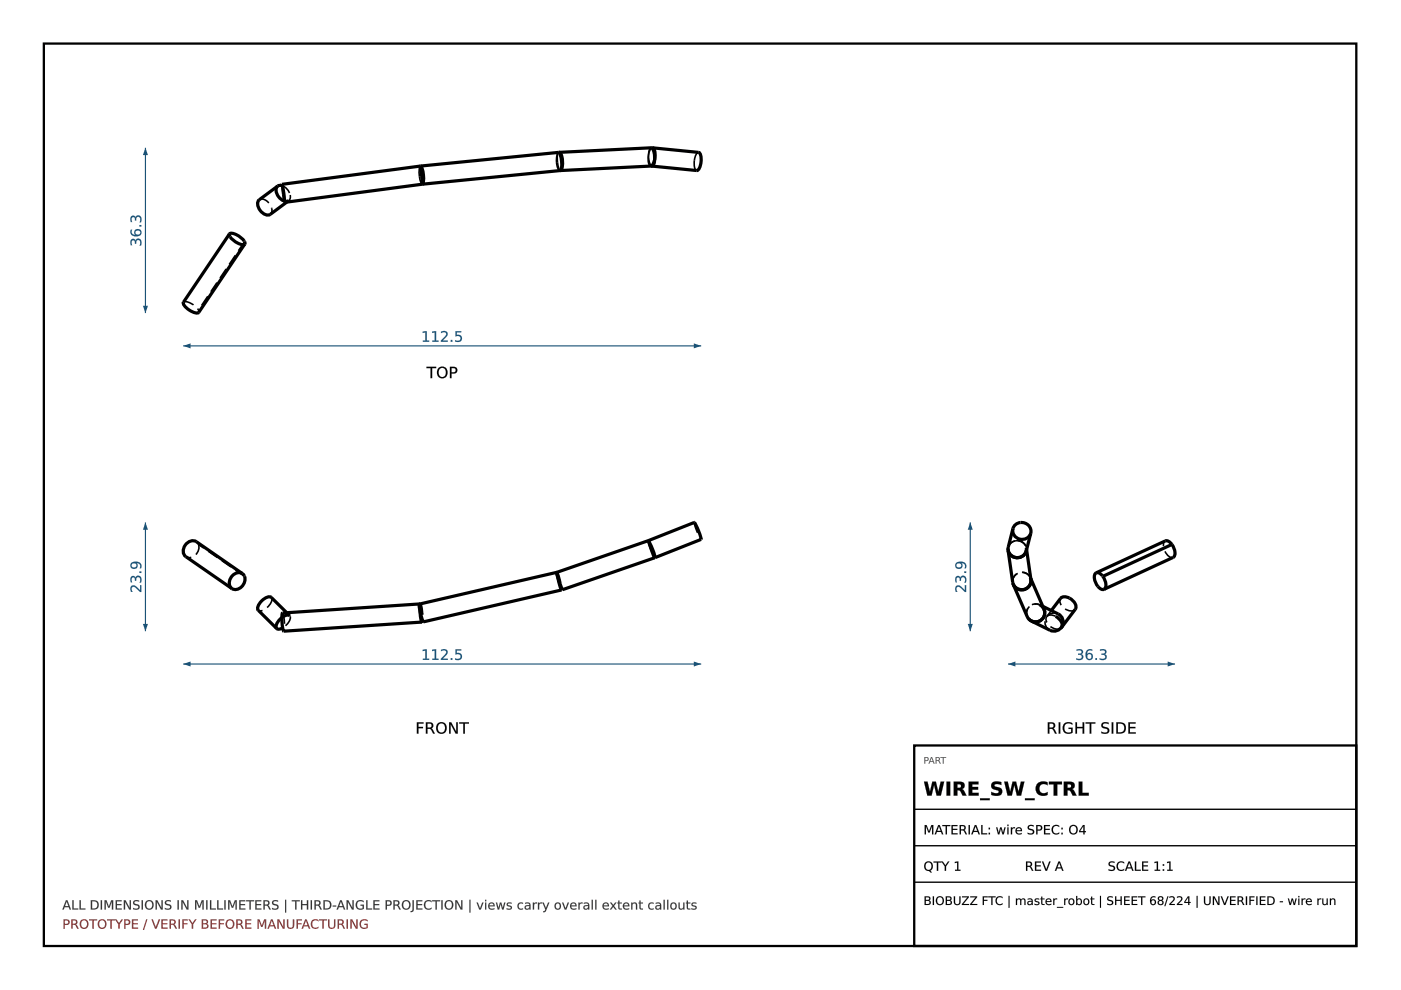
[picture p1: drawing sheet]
<svg xmlns="http://www.w3.org/2000/svg" width="297mm" height="210mm" viewBox="0 0 297 210" stroke-linecap="round" stroke-linejoin="round" font-family="sans-serif">
<path d="M9.3 9.2h278.3v191.4h-278.3z" fill="none" stroke="#000" stroke-width=".49"/>
<g fill="none" stroke="#000" stroke-width=".68" stroke-linecap="butt">
<path d="M137.5 114.7l.9 1.8 .5 1.7M137.5 114.6l9.7-3.8 .9 1.8 .5 1.8-9.7 3.8M138.9 118.2l-.1 .1M51.4 121.6a2 2 0 0 0-2.4 .7 2 2 0 0 0 .2 2.5M51.4 121.6l.2 .1a2.01 2.01 0 0 1-.1 2.5 2.01 2.01 0 0 1-2.3 .6M51.4 121.6l-9.8-6.7a2 2 0 0 0-2.3 .7 2 2 0 0 0 .1 2.4l9.8 6.8M59.9 133.1a1.11 1.11 0 0 1-1.2 .2M60.8 129.9l-3.3-3.2a2.19 2.19 0 0 0-2.4 1.2 1.32 1.32 0 0 0-.3 1.5l3.9 3.9M61.4 130.5a2.19 2.19 0 0 0-2.4 1.2 1.32 1.32 0 0 0-.3 1.6M89 128l-29.1 2a7.4 7.4 0 0 0 .3 3.8l29.3-1.9M89.2 128a7.4 7.4 0 0 0 .3 3.9M89.6 131.5l-.1 .4"/>
<path d="M118 121.4l19.5-6.8 1.3 3.7-19.5 6.7zM118.1 121.3l-29.2 6.8 .4 2.5 .5 1.2 29.3-6.7M118.2 121.3l.3 2.1 .6 1.7M119.1 124.7v.4"/>
</g>
<g fill="none" stroke="#000" stroke-width=".34" stroke-dasharray="2.3 1.2" stroke-linecap="butt">
<path d="M41.6 114.9l.5 .5M42.1 115.4a2.08 2.08 0 0 1-.6 2.2 2.08 2.08 0 0 1-2.1 .4M137.4 114.6l.5 1.6 .9 2M137.5 114.7l-.1-.1M137.5 114.6h-.1M137.5 114.6l1.3 3.6M147.2 110.8l.6 1.8 .8 1.8M51.9 122.2l-9.8-6.8M57.5 126.7l.1 .1M57.6 126.8a2.89 2.89 0 0 1-2.6 2.7l-.2-.1M59.9 130h.1M60 130a7.8 7.8 0 0 1 .2 3.8"/>
<path d="M61.4 130.5l.1 .2M61.4 130.5l-.6-.6M61.5 130.7a2.78 2.78 0 0 1-1.6 2.4M88.9 128.1l.6 1.9 .3 1.8M89.2 128v.1M89.2 128h-.2M89.2 128.1l.4 1.4v2M118 121.4l1.3 3.6M118.2 121.3h-.1M118.2 121.3l.5 1.4 .4 2"/>
</g>
<path d="M38.8 140.8h109.9" fill="none" stroke="#1a5276" stroke-width=".24"/>
<g fill="#1a5276">
<path d="M38.8 140.8l1.6-.5v1z"/>
<path d="M147.1 140.3l1.6 .5-1.6 .5z"/>
<path d="M89.6 137.8l.9-.1v2h.5v.2h-1.3v-.2h.5v-1.8l-.6 .2zM91.6 137.8l.9-.1v2h.5v.2h-1.3v-.2h.5v-1.8l-.6 .2zM93.5 137.8a.8 .8 0 0 1 1-.1 .8 .8 0 0 1 .3 1l-.9 1h1v.2h-1.4v-.2l.5-.5a.97 .97 0 0 0 .5-1.2l-.5-.1-.5 .2zM95.6 139.5h.3v.4h-.3zM96.6 137.7h1.2v.2h-.9v.6a.81 .81 0 0 1 1.1 .8 .81 .81 0 0 1-1.2 .6h-.3v-.3a.61 .61 0 0 0 .9 0 .61 .61 0 0 0 0-.9l-.8 .1z"/>
<path d="M89.6 137.8l.9-.2v2.1l.5-.1v.3h-1.3v-.3l.5 .1v-1.7l-.6 .1zM89.6 137.8v.3l.6-.2v1.8h-.5v.2h1.3v-.2h-.5v-2zM91.6 137.8l.9-.2v2.1l.5-.1v.3h-1.4v-.3l.6 .1v-1.7l-.6 .1zM91.6 137.8v.3l.6-.2v1.8h-.5v.2h1.3v-.2h-.5v-2zM93.5 137.8a.81 .81 0 0 1 1.1-.1 .81 .81 0 0 1 .1 1.1l-.8 .9 1-.1v.3h-1.4a.6 .6 0 0 1 .5-.7 .96 .96 0 0 0 .5-1.2l-.5-.1-.5 .2zM93.5 137.8v.3a.57 .57 0 0 1 .9-.2 .57 .57 0 0 1 0 .9l-.9 .9v.2h1.4v-.2h-1.1l.9-.9a.73 .73 0 0 0 0-1 .73 .73 0 0 0-1-.1zM95.6 139.5h.3v.4h-.3zM95.6 139.5v.4h.3v-.4zM96.6 137.6h1.2v.3h-.9v.6a.82 .82 0 0 1 1.1 .8 .82 .82 0 0 1-1.2 .7l-.3-.1v-.4a.59 .59 0 0 0 .9 .1 .59 .59 0 0 0 0-.8h-.8zM96.6 137.7v1.1a.62 .62 0 0 1 .9-.1 .62 .62 0 0 1 0 .9 .62 .62 0 0 1-.9 0h-.1v.3a.87 .87 0 0 0 1.1-.1 .87 .87 0 0 0 .1-1.2l-.3-.1h-.6v-.6h1v-.2z"/>
</g>
<path d="M30.8 110.8v23" fill="none" stroke="#1a5276" stroke-width=".24"/>
<g fill="#1a5276">
<path d="M30.8 110.8l.6 1.5h-1.1z"/>
<path d="M30.3 132.3h1.1l-.6 1.5z"/>
<path d="M27.8 124.3a.97 .97 0 0 1 1.5 .4l.4 .5v-1.1h.3v1.4h-.3l-.5-.5a.99 .99 0 0 0-1.2-.5l-.1 .5 .2 .5h-.3l-.2-.6zM27.8 122.3l.6-.2 .3 .4a.69 .69 0 0 1 1-.4 .69 .69 0 0 1 .3 1l-.1 .4h-.3a.67 .67 0 0 0 .1-.7 .67 .67 0 0 0-.6-.4l-.2 .3v.5h-.3v-.3a.37 .37 0 0 0-.4-.5 .37 .37 0 0 0-.3 .5l.1 .6h-.3l-.1-.6zM29.6 121.2h.4v.3h-.4zM27.8 119.4a1.24 1.24 0 0 1 1.4-.4 1.24 1.24 0 0 1 .8 1.2l-.1 .3h-.3a.71 .71 0 0 0 0-.8 .71 .71 0 0 0-.7-.3 .75 .75 0 0 1 0 1 .75 .75 0 0 1-1 .1 .75 .75 0 0 1-.1-1.1zM27.9 119.9a.51 .51 0 0 0 1 0 .51 .51 0 0 0-1 0z"/>
<path d="M27.8 124.3a1.2 1.2 0 0 1 1.7 .6l.2 .3v-1.1h.3v1.4a.61 .61 0 0 1-.8-.4 .98 .98 0 0 0-1.2-.6l-.1 .4 .2 .6a.63 .63 0 0 1-.5-.4 .63 .63 0 0 1 .1-.6zM27.8 124.3l-.1 .9 .1 .3h.3a.57 .57 0 0 1-.2-.9 .57 .57 0 0 1 .9 .1l.9 .8h.3v-1.4h-.3v1.1l-1.2-1-.4-.1zM27.8 122.3a.52 .52 0 0 1 .5-.2 .52 .52 0 0 1 .4 .4 .62 .62 0 0 1 .6-.5 .62 .62 0 0 1 .6 .5l.1 .2a.55 .55 0 0 1 .1 .5 .55 .55 0 0 1-.5 .4v-.1a.65 .65 0 0 0 .1-.7 .65 .65 0 0 0-.6-.4l-.2 .3v.5h-.3v-.3a.36 .36 0 0 0-.4-.5 .36 .36 0 0 0-.3 .5l.1 .6a.54 .54 0 0 1-.4-.9zM27.8 122.3l-.1 .8v.4h.3a.77 .77 0 0 1 .3-1.1l.2 .1 .1 .7h.3a.52 .52 0 0 1 .4-.9 .52 .52 0 0 1 .4 .8l-.1 .4h.3a.85 .85 0 0 0 0-1 .85 .85 0 0 0-1-.3l-.2 .3a.53 .53 0 0 0-.4-.4 .53 .53 0 0 0-.5 .2zM29.6 121.1h.4v.4h-.4zM29.6 121.2v.3h.4v-.3zM27.8 119.4a1.25 1.25 0 0 1 1.4-.4 1.25 1.25 0 0 1 .8 1.2l-.1 .3h-.3a.69 .69 0 0 0 0-.8 .69 .69 0 0 0-.7-.3 .68 .68 0 0 1-.1 1.2 .79 .79 0 0 1-1-.2 .79 .79 0 0 1 0-1zM27.8 119.4a.74 .74 0 0 0 .1 1.1 .74 .74 0 0 0 1-.1 .74 .74 0 0 0 0-1 .72 .72 0 0 1 .7 .3 .72 .72 0 0 1 0 .8h.3a1.04 1.04 0 0 0-.2-1.2 1.04 1.04 0 0 0-1.2-.2zM27.9 119.9a.5 .5 0 0 0 1 0 .5 .5 0 0 0-1 0zM27.9 119.9a.55 .55 0 0 1 1.1 0 .55 .55 0 0 1-1.1 0z"/>
</g>
<g fill="#000">
<path d="M88.4 153.1h1.4v.3h-1.1v.7h1v.3h-1v1.1h-.3zM90.3 153.1h.7a.67 .67 0 0 1 .8 .5 .67 .67 0 0 1-.3 .8l.7 1.1h-.4l-.4-.8-.4-.2h-.4v1h-.3zM90.6 153.4v.9h.4a.43 .43 0 0 0 .5-.5 .43 .43 0 0 0-.5-.4zM93 153.6a.95 .95 0 0 0-.1 1.2 .95 .95 0 0 0 1.1 .4 .96 .96 0 0 0 .4-1.2 .96 .96 0 0 0-1.2-.5zM92.4 154.3a1.2 1.2 0 0 1 2.4 0 1.2 1.2 0 0 1-2.4 0zM95.2 153.1h.5l1 2.1v-2.1h.4v2.4h-.5l-1.1-2v2h-.3zM97.4 153.1h2v.3h-.8v2.1h-.4v-2.1h-.8z"/>
<path d="M88.4 153.1h1.4v.3h-1.1v.7h1v.3h-1v1.2h-.3zM88.4 153.1v2.4h.3v-1.1h1v-.3h-1v-.7h1.1v-.3zM90.3 153.1h.7a.69 .69 0 0 1 .9 .5 .69 .69 0 0 1-.4 .8l.3 .3 .4 .9h-.4l-.5-1-.7-.1v1.1h-.3zM90.3 153.1v2.4h.3v-1l.7 .1 .5 .9h.4l-.5-.8-.3-.3a.65 .65 0 0 0 .4-.8 .65 .65 0 0 0-.8-.4zM90.6 153.4v.9l.4-.1a.41 .41 0 0 0 .5-.4 .41 .41 0 0 0-.5-.4zM90.6 153.4a.72 .72 0 0 1 .9 .2v.2a.42 .42 0 0 1-.5 .5h-.4zM93 153.6a.93 .93 0 0 0-.1 1.2 .93 .93 0 0 0 1.1 .4 .95 .95 0 0 0 .3-1.2 .95 .95 0 0 0-1.1-.5zM93 153.6a.85 .85 0 0 1 1.1-.1 .85 .85 0 0 1 .3 1.1 .79 .79 0 0 1-1 .7 .79 .79 0 0 1-.6-1zM92.4 154.3a1.22 1.22 0 0 1 2.4 0 1.22 1.22 0 0 1-2.4 0zM92.4 154.3a1.2 1.2 0 0 0 2.4 0 1.2 1.2 0 0 0-2.4 0zM95.2 153.1h.5l1 2.1v-2.1h.4v2.5h-.5l-1.1-2.1 .1 2.1h-.4zM95.2 153.1v2.4h.3l.1-2 1 2h.5v-2.4h-.4v2.1l-1-2.1zM97.4 153.1h2v.3h-.8v2.2h-.4v-2.2h-.8zM97.4 153.1v.3h.8v2.1h.4l-.1-2.1h.9v-.3z"/>
</g>
<g fill="none" stroke="#000" stroke-width=".68" stroke-linecap="butt">
<path d="M58.9 39.5l-3.9 2.9a1.95 1.95 0 0 0 .6 2.7 1.45 1.45 0 0 0 1.7 .3l3.5-2.6M58.9 39.5a1.95 1.95 0 0 0 .6 2.7 1.45 1.45 0 0 0 1.7 .3M59.8 39.1v.2l-.9 .2M89.1 35.2a4.5 4.5 0 0 1 .4 3.9M89.1 35.2l29.3-2.9a4.5 4.5 0 0 1 .4 3.9l-29.2 2.9M89.6 39.1l-29.3 3.8-.1-1.9-.4-1.9M89.6 39.1l-.1-2-.4-1.9-29.3 3.9M118.5 32.3a2.95 2.95 0 0 1 .7 2.9 1.02 1.02 0 0 1-.5 1M118.5 32.3l19.6-1a2.95 2.95 0 0 1 .7 2.9 1.02 1.02 0 0 1-.5 1l-19.5 1M138.3 31.3a2.41 2.41 0 0 1 .5 2.6 1.35 1.35 0 0 1-.8 1.3M138.3 31.3l-.1 .1M138.3 31.3l9.8 1a2.41 2.41 0 0 1 .4 2.6 1.35 1.35 0 0 1-.8 1.3l-9.6-1"/>
<path d="M48.7 49.6a2.48 2.48 0 0 0 1.8 2 1.33 1.33 0 0 0 1.4 .1M48.7 49.6a2.53 2.53 0 0 1 2.6 .9l.6 .7v.5M48.7 49.6l-9.8 14.5a2.47 2.47 0 0 0 1.8 1.9 1.38 1.38 0 0 0 1.4 .2l9.8-14.5"/>
</g>
<g fill="none" stroke="#000" stroke-width=".34" stroke-dasharray="2.3 1.2" stroke-linecap="butt">
<path d="M59.8 39.3a2.81 2.81 0 0 1 1.7 2M59.8 39.3l.2 2M88.9 37.4l.4 1.4 .2 .3M89.1 35.2l.1 2.2M89.1 35.2l-.2 1v1.2M89.2 37.4l.4 1.7M89.6 39.1h-.1M118 34.4l.1 .5a1.31 1.31 0 0 0 .6 1.3M118.2 34.5l.3 1.4 .3 .3M118.4 32.3l-.2 .7v1.5M118.5 32.3a2.09 2.09 0 0 0-.5 2.1M118.8 36.2h-.1"/>
<path d="M137.5 33l-.1 1.2a1.06 1.06 0 0 0 .6 1M137.5 33.4l.1 .6a1.31 1.31 0 0 0 .7 1.2M138.1 31.3l-.5 .7-.1 1.4M138.1 35.2h-.1M138.2 31.4l-.4 .4-.3 1.2M147.2 34v1.1a1.06 1.06 0 0 0 .5 1.1M148.1 32.3a1.53 1.53 0 0 0-.9 1.7M51.9 51.2l-9.8 14.5M55 42.4a2.18 2.18 0 0 1 2.6 1.8M57.6 44.2a1.14 1.14 0 0 1-.3 1.2M60 41.3l.3 1.6M61.2 42.5l-.4 .3"/>
<path d="M61.5 41.3a1.14 1.14 0 0 1-.3 1.2M38.9 64.1a2.65 2.65 0 0 1 2.7 1l.5 .6M42.1 65.7v.5"/>
</g>
<path d="M38.8 73.3h109.9" fill="none" stroke="#1a5276" stroke-width=".24"/>
<g fill="#1a5276">
<path d="M38.8 73.3l1.6-.5v1.1z"/>
<path d="M147.1 72.8l1.6 .5-1.6 .6z"/>
<path d="M89.6 70.3l.9-.1v2h.5v.3h-1.3v-.3h.5v-1.7l-.6 .1zM91.6 70.3l.9-.1v2h.5v.3h-1.3v-.3h.5v-1.7l-.6 .1zM93.5 70.3a.8 .8 0 0 1 1-.1 .8 .8 0 0 1 .3 1l-.9 1h1v.3h-1.4v-.3l.5-.5a.97 .97 0 0 0 .5-1.2l-.5-.1-.5 .2zM95.6 72.1h.3v.4h-.3zM96.6 70.2h1.2v.3h-.9v.5a.81 .81 0 0 1 1.1 .8 .81 .81 0 0 1-1.2 .7l-.3-.1v-.3a.61 .61 0 0 0 .9 .1 .61 .61 0 0 0 0-.9h-.8z"/>
<path d="M89.6 70.3l.9-.1v2h.5v.3h-1.3v-.3h.5v-1.7l-.6 .1zM89.6 70.3v.3l.6-.1v1.7h-.5v.3h1.3v-.3h-.5v-2zM91.6 70.3l.9-.1v2h.5v.3h-1.4v-.3h.6v-1.7l-.6 .1zM91.6 70.3v.3l.6-.1v1.7h-.5v.3h1.3v-.3h-.5v-2zM93.5 70.3a.81 .81 0 0 1 1.1 0 .81 .81 0 0 1 .1 1.1l-.8 .8h1v.3h-1.4a.6 .6 0 0 1 .5-.8 .96 .96 0 0 0 .5-1.1l-.5-.1-.5 .2zM93.5 70.3v.3a.57 .57 0 0 1 .9-.1 .57 .57 0 0 1 0 .8l-.9 .9v.3h1.4v-.3h-1.1l.9-.8a.73 .73 0 0 0 0-1.1 .73 .73 0 0 0-1 0zM95.6 72.1h.3v.4h-.3zM95.6 72.1v.4h.3v-.4zM96.6 70.2h1.2v.3h-.9v.5a.82 .82 0 0 1 1.1 .8 .82 .82 0 0 1-1.2 .7l-.3-.1v-.3a.59 .59 0 0 0 .9 .1 .59 .59 0 0 0 0-.9l-.8 .1zM96.6 70.2v1.1a.62 .62 0 0 1 .9 0 .62 .62 0 0 1 0 .9 .62 .62 0 0 1-.9 0l-.1-.1v.3a.87 .87 0 0 0 1.1-.1 .87 .87 0 0 0 .1-1.1l-.3-.2h-.6v-.5h1v-.3z"/>
</g>
<path d="M30.8 31.3v35.1" fill="none" stroke="#1a5276" stroke-width=".24"/>
<g fill="#1a5276">
<path d="M30.8 31.3l.6 1.6h-1.1z"/>
<path d="M30.3 64.8h1.1l-.6 1.6z"/>
<path d="M27.8 50.8l.6-.1 .3 .3a.69 .69 0 0 1 1-.3 .69 .69 0 0 1 .3 .9l-.1 .5h-.3a.67 .67 0 0 0 .1-.8 .67 .67 0 0 0-.6-.4l-.2 .3v.5h-.3v-.3a.37 .37 0 0 0-.4-.5 .37 .37 0 0 0-.3 .5l.1 .6h-.3l-.1-.6zM28.7 49.3a.51 .51 0 0 0 1 0 .51 .51 0 0 0-1 0zM27.7 48.7h.3a.71 .71 0 0 0 0 .8 .71 .71 0 0 0 .7 .3 .75 .75 0 0 1 .2-1.1 .75 .75 0 0 1 1.1 .3 .75 .75 0 0 1-.5 1 1.21 1.21 0 0 1-1.9-.9zM29.6 47.7h.4v.3h-.4zM27.8 45.9l.6-.2 .3 .4a.69 .69 0 0 1 1-.4 .69 .69 0 0 1 .3 1l-.1 .4h-.3a.67 .67 0 0 0 .1-.7 .67 .67 0 0 0-.6-.4l-.2 .3v.5h-.3v-.3a.37 .37 0 0 0-.4-.5 .37 .37 0 0 0-.3 .5l.1 .6h-.3l-.1-.6z"/>
<path d="M27.8 50.8a.52 .52 0 0 1 .5-.2 .52 .52 0 0 1 .4 .4 .62 .62 0 0 1 .6-.5 .62 .62 0 0 1 .6 .5l.1 .2a.55 .55 0 0 1 .1 .6 .55 .55 0 0 1-.5 .3 .65 .65 0 0 0 .1-.8 .65 .65 0 0 0-.6-.4l-.2 .3v.5h-.3v-.3a.36 .36 0 0 0-.4-.4 .36 .36 0 0 0-.3 .4l.1 .6a.54 .54 0 0 1-.4-.8zM27.8 50.8l-.1 .9v.3h.3a.77 .77 0 0 1 .3-1.1l.2 .1 .1 .7h.3a.52 .52 0 0 1 .4-.8 .52 .52 0 0 1 .4 .7l-.1 .5h.3a.85 .85 0 0 0 0-1.1 .85 .85 0 0 0-1-.3l-.2 .3a.53 .53 0 0 0-.4-.3 .53 .53 0 0 0-.5 .1zM28.7 49.3a.5 .5 0 0 0 1 0 .5 .5 0 0 0-1 0zM28.7 49.3a.52 .52 0 0 1 1 0 .52 .52 0 0 1-1 0zM27.7 48.7h.3a.69 .69 0 0 0 0 .8 .69 .69 0 0 0 .7 .3 .68 .68 0 0 1 .1-1.2 .8 .8 0 0 1 1.2 .5 .8 .8 0 0 1-.8 1 1.08 1.08 0 0 1-1.3-.2 1.08 1.08 0 0 1-.2-1.2zM27.7 48.7a1.04 1.04 0 0 0 .3 1.2 1.04 1.04 0 0 0 1.2 .2 .75 .75 0 0 0 .8-.8 .75 .75 0 0 0-.9-.7 .75 .75 0 0 0-.5 1.1l.2 .1a.72 .72 0 0 1-.8-.3 .72 .72 0 0 1 0-.8zM29.6 47.7h.4v.4h-.4zM29.6 47.7v.3h.4v-.3zM27.8 45.9a.52 .52 0 0 1 .5-.2 .52 .52 0 0 1 .4 .4 .62 .62 0 0 1 .6-.5 .62 .62 0 0 1 .6 .5l.1 .2a.55 .55 0 0 1 .1 .6 .55 .55 0 0 1-.5 .3v-.1a.65 .65 0 0 0 .1-.7 .65 .65 0 0 0-.6-.4l-.2 .3v.5h-.3v-.3a.36 .36 0 0 0-.4-.5 .36 .36 0 0 0-.3 .5l.1 .6a.54 .54 0 0 1-.4-.9zM27.8 45.9l-.1 .9v.3h.3a.77 .77 0 0 1 .3-1.1l.2 .1 .1 .7h.3a.52 .52 0 0 1 .4-.8 .52 .52 0 0 1 .4 .7l-.1 .4h.3a.85 .85 0 0 0 0-1 .85 .85 0 0 0-1-.3l-.2 .3a.53 .53 0 0 0-.4-.4 .53 .53 0 0 0-.5 .2z"/>
</g>
<g fill="#000">
<path d="M90.4 77.8h2.1v.2h-.9v2.2h-.3v-2.2h-.9zM93.2 78.3a.95 .95 0 0 0-.1 1.1 .95 .95 0 0 0 1.1 .4 .96 .96 0 0 0 .3-1.2 .96 .96 0 0 0-1.1-.5zM92.6 78.9a1.2 1.2 0 0 1 2.4 0 1.2 1.2 0 0 1-2.4 0zM95.7 78v.9h.4a.45 .45 0 0 0 .5-.4 .45 .45 0 0 0-.5-.5zM95.4 77.8h.7a.72 .72 0 0 1 .9 .7 .72 .72 0 0 1-.9 .7h-.4v1h-.3z"/>
<path d="M90.4 77.8h2.1v.3l-.9-.1v2.2h-.3v-2.2l-.9 .1zM90.4 77.8v.2h.9v2.2h.3v-2.2h.9v-.2zM93.2 78.3a.93 .93 0 0 0-.1 1.1 .93 .93 0 0 0 1.1 .4 .95 .95 0 0 0 .3-1.2 .95 .95 0 0 0-1.1-.5zM93.2 78.2a.85 .85 0 0 1 1.1 0 .85 .85 0 0 1 .2 1.1 .79 .79 0 0 1-.9 .7 .79 .79 0 0 1-.6-1zM92.5 78.9a1.25 1.25 0 0 1 2.5 0 1.25 1.25 0 0 1-2.5 0zM92.6 78.9a1.2 1.2 0 0 0 2.4 0 1.2 1.2 0 0 0-2.4 0zM95.7 78v.9h.4a.43 .43 0 0 0 .5-.4 .43 .43 0 0 0-.5-.4zM95.7 78h.4a.47 .47 0 0 1 .5 .5 .47 .47 0 0 1-.5 .5h-.4zM95.4 77.8h.7a.74 .74 0 0 1 .9 .7 .74 .74 0 0 1-.9 .7h-.4v1h-.3zM95.4 77.8v2.4h.3v-1a.85 .85 0 0 0 1.2-.9l-.3-.4z"/>
</g>
<g fill="none" stroke="#000" stroke-width=".68" stroke-linecap="butt">
<path d="M213.7 116.3v.4M214.8 112.1l-1 3.9a1.96 1.96 0 0 0 1.4 2.2 1.96 1.96 0 0 0 2.4-1.3l.9-3.9M214.8 112.1a1.96 1.96 0 0 1 2.3-1.3 1.96 1.96 0 0 1 1.4 2.2M214.8 112.1a1.96 1.96 0 0 0 1.4 2.2 1.96 1.96 0 0 0 2.3-1.3M217.6 116.2a1.96 1.96 0 0 1-1.7 2 1.96 1.96 0 0 1-2.2-1.5M217.7 116.5l.9 6.4a1.96 1.96 0 0 1-1.7 2.1 1.96 1.96 0 0 1-2.2-1.5l-1-6.8M248.5 115.4a2.56 2.56 0 0 1 .4 2.6l-14.8 7M248.5 115.4l-.3-.3a1.07 1.07 0 0 0-1.1-.4l-14.7 6.8M248.5 115.4l-14.7 6.8M214.8 123.7l.1 .3M218 131.2l.7 .5M218.4 122.4a1.95 1.95 0 0 1-1 2.5 1.95 1.95 0 0 1-2.5-.9"/>
<path d="M218.5 122.7l2.9 6.5a1.95 1.95 0 0 1-1.1 2.5 1.95 1.95 0 0 1-2.5-1l-2.9-6.7M220.5 128.2a1.94 1.94 0 0 1 .8 2.6 1.94 1.94 0 0 1-2.6 .9M221.1 128.6l3.3 1.6a1.94 1.94 0 0 1 .8 2.6 1.94 1.94 0 0 1-2.6 .8l-3.9-1.9M222.9 129.4l1.9-2.5a2.18 2.18 0 0 1 3.2 1.1 1.12 1.12 0 0 1 0 1.2l-3 3.9M223.8 130.7a1.89 1.89 0 0 1 1.2 2.4M225 133.1l-.1 .1M232.4 121.5a2.19 2.19 0 0 0 .4 2.8 1.22 1.22 0 0 0 1.3 .7M232.4 121.5a1.74 1.74 0 0 1 1.4 .7M233.8 122.2a2.56 2.56 0 0 1 .5 2.6l-.2 .2"/>
</g>
<g fill="none" stroke="#000" stroke-width=".34" stroke-dasharray="2.3 1.2" stroke-linecap="butt">
<path d="M213.7 116.3a1.95 1.95 0 0 1 2.1-1.7M213.8 116a1.8 1.8 0 0 1 1.6-1.3M215.4 114.7a1.93 1.93 0 0 1 2.2 2.2M215.8 114.6a1.87 1.87 0 0 1 1.8 1.6M217.6 116.2l.1 .3M248.7 118.2a2.09 2.09 0 0 1-1.9-1.9 1.34 1.34 0 0 1 .3-1.6M214.7 123.5a1.91 1.91 0 0 1 2.1-2.1M214.8 123.7a1.95 1.95 0 0 1 2.1-2.4M216.8 121.4a1.87 1.87 0 0 1 1.8 1.5M216.9 121.3a1.89 1.89 0 0 1 1.5 1.1M217.8 130.7a1.94 1.94 0 0 1 2-2.6M218 131.2a1.94 1.94 0 0 1-.1-2.2 1.94 1.94 0 0 1 2-.9"/>
<path d="M218.4 122.4l.1 .3M219.8 128.1a1.89 1.89 0 0 1 1.6 1.1M219.9 128.1l.6 .1M220.5 128.2l.6 .4M221.9 130.7a1.45 1.45 0 0 1 1.9 0M221.9 130.7l1-1.3M222.6 133.6a1.93 1.93 0 0 1-1-2.3 1.93 1.93 0 0 1 2.2-1.3M223.8 130l.6 .2M224.9 133.2a2.38 2.38 0 0 1-3.1-2.1l.1-.4M228 129.2a1.99 1.99 0 0 1-2.8-.6 1.41 1.41 0 0 1-.4-1.7"/>
</g>
<path d="M213.7 140.8h35.4" fill="none" stroke="#1a5276" stroke-width=".24"/>
<g fill="#1a5276">
<path d="M213.7 140.8l1.6-.5v1z"/>
<path d="M247.6 140.3l1.5 .5-1.5 .5z"/>
<path d="M228.3 137.7a.86 .86 0 0 1 1.3 .7l-.4 .3a.69 .69 0 0 1 .4 .9 .69 .69 0 0 1-1 .4l-.4-.1v-.3a.67 .67 0 0 0 .7 .1 .67 .67 0 0 0 .4-.6l-.2-.2-.5-.1v-.2h.3a.37 .37 0 0 0 .4-.4 .37 .37 0 0 0-.5-.3l-.5 .1zM230.5 139.2a.51 .51 0 0 0 1 0 .51 .51 0 0 0-1 0zM230.4 137.9l.7-.3 .5 .1v.3a.72 .72 0 0 0-.8 0 .72 .72 0 0 0-.3 .7 .75 .75 0 0 1 1.1 .1 .75 .75 0 0 1-.3 1.1 .75 .75 0 0 1-1.1-.5v-.9zM232.3 139.5h.3v.4h-.3zM233.2 137.7a.86 .86 0 0 1 1.4 .7l-.4 .3a.69 .69 0 0 1 .4 .9 .69 .69 0 0 1-1 .4l-.4-.1v-.3a.67 .67 0 0 0 .7 .1 .67 .67 0 0 0 .4-.6l-.3-.2-.5-.1v-.2h.3a.37 .37 0 0 0 .5-.4 .37 .37 0 0 0-.5-.3l-.6 .1z"/>
<path d="M228.2 137.7a.88 .88 0 0 1 1.4 .7l-.4 .3a.61 .61 0 0 1 .5 .6 .61 .61 0 0 1-.4 .6l-.2 .1a.56 .56 0 0 1-.9-.5 .66 .66 0 0 0 .7 .2 .66 .66 0 0 0 .4-.6l-.2-.2h-.5v-.3h.3a.35 .35 0 0 0 .4-.4 .35 .35 0 0 0-.5-.3l-.6 .1zM228.3 137.7v.3a.79 .79 0 0 1 1 .2l-.1 .3-.6 .1v.2a.52 .52 0 0 1 .8 .4 .52 .52 0 0 1-.8 .5l-.4-.1v.2a.85 .85 0 0 0 1 .1 .85 .85 0 0 0 .3-1l-.3-.2a.59 .59 0 0 0 .4-.8 .59 .59 0 0 0-.9-.3zM230.5 139.2a.5 .5 0 0 0 1 0 .5 .5 0 0 0-1 0zM230.4 139.2a.55 .55 0 0 1 1.1 0 .55 .55 0 0 1-1.1 0zM230.4 137.9a1.03 1.03 0 0 1 1.2-.2v.3a.7 .7 0 0 0-.8 0 .7 .7 0 0 0-.3 .7h-.1a.77 .77 0 0 1 1.2 .1 .77 .77 0 0 1-.3 1.1 .77 .77 0 0 1-1.1-.5v-.9zM230.4 138a1.27 1.27 0 0 0 .6 1.9 .74 .74 0 0 0 .7-1 .74 .74 0 0 0-1.3-.1 .73 .73 0 0 1 .3-.8 .73 .73 0 0 1 .9 0v-.3l-.5-.1zM232.2 139.5h.4v.4h-.4zM232.3 139.5v.4h.3v-.4zM233.2 137.7a.88 .88 0 0 1 1.4 .7l-.4 .3a.61 .61 0 0 1 .5 .6 .61 .61 0 0 1-.5 .6l-.2 .1a.56 .56 0 0 1-.9-.5h.1a.66 .66 0 0 0 .7 .2 .66 .66 0 0 0 .4-.6l-.3-.2h-.5v-.3h.3a.35 .35 0 0 0 .5-.4 .35 .35 0 0 0-.5-.3l-.6 .1zM233.2 137.7v.3a.79 .79 0 0 1 1.1 .2l-.1 .3-.7 .1v.2a.52 .52 0 0 1 .9 .4 .52 .52 0 0 1-.8 .5l-.4-.1v.2a.85 .85 0 0 0 1 .1 .85 .85 0 0 0 .3-1l-.3-.2a.59 .59 0 0 0 .3-.8 .59 .59 0 0 0-.8-.3z"/>
</g>
<path d="M205.7 110.8v23" fill="none" stroke="#1a5276" stroke-width=".24"/>
<g fill="#1a5276">
<path d="M205.7 110.8l.6 1.5h-1.1z"/>
<path d="M205.2 132.3h1.1l-.6 1.5z"/>
<path d="M202.7 124.3a.97 .97 0 0 1 1.4 .4l.5 .5v-1.1h.2v1.4h-.2l-.5-.5a.99 .99 0 0 0-1.2-.5l-.1 .5 .2 .5h-.3l-.2-.6zM202.7 122.3l.6-.2 .3 .4a.69 .69 0 0 1 .9-.4 .69 .69 0 0 1 .4 1l-.1 .4h-.3a.67 .67 0 0 0 .1-.7 .67 .67 0 0 0-.6-.4l-.2 .3-.1 .5h-.2v-.3a.37 .37 0 0 0-.4-.5 .37 .37 0 0 0-.3 .5l.1 .6h-.3l-.1-.6zM204.4 121.2h.4v.3h-.4zM202.7 119.4a1.24 1.24 0 0 1 1.3-.4 1.24 1.24 0 0 1 .9 1.2l-.1 .3h-.3a.71 .71 0 0 0 0-.8 .71 .71 0 0 0-.7-.3 .75 .75 0 0 1 0 1 .75 .75 0 0 1-1 .1 .75 .75 0 0 1-.1-1.1zM202.8 119.9a.51 .51 0 0 0 1 0 .51 .51 0 0 0-1 0z"/>
<path d="M202.7 124.3a1.2 1.2 0 0 1 1.7 .6l.2 .3v-1.1h.3v1.4a.61 .61 0 0 1-.8-.4 .98 .98 0 0 0-1.2-.6l-.1 .4 .2 .6a.63 .63 0 0 1-.6-.4 .63 .63 0 0 1 .2-.6zM202.7 124.3l-.1 .9 .1 .3h.3a.57 .57 0 0 1-.2-.9 .57 .57 0 0 1 .9 .1l.9 .8h.2v-1.4h-.2v1.1l-1.2-1-.4-.1zM202.7 122.3a.52 .52 0 0 1 .5-.2 .52 .52 0 0 1 .4 .4 .62 .62 0 0 1 .6-.5 .62 .62 0 0 1 .6 .5l.1 .2a.55 .55 0 0 1 0 .5 .55 .55 0 0 1-.5 .4l.1-.1a.65 .65 0 0 0 .1-.7 .65 .65 0 0 0-.6-.4l-.2 .3v.5h-.3v-.3a.36 .36 0 0 0-.4-.5 .36 .36 0 0 0-.3 .5l.1 .6a.54 .54 0 0 1-.4-.9zM202.7 122.3l-.1 .8v.4h.3a.77 .77 0 0 1 .2-1.1l.4 .3v.5h.2a.52 .52 0 0 1 .5-.9 .52 .52 0 0 1 .4 .8l-.1 .4h.3a.85 .85 0 0 0 0-1 .85 .85 0 0 0-1-.3l-.2 .3a.53 .53 0 0 0-.4-.4 .53 .53 0 0 0-.5 .2zM204.4 121.1h.5v.4h-.5zM204.4 121.2v.3h.4v-.3zM202.6 119.4a1.25 1.25 0 0 1 1.5-.4 1.25 1.25 0 0 1 .8 1.2l-.1 .3h-.3a.69 .69 0 0 0 0-.8 .69 .69 0 0 0-.7-.3 .68 .68 0 0 1-.1 1.2 .79 .79 0 0 1-1-.2 .79 .79 0 0 1-.1-1zM202.7 119.4a.74 .74 0 0 0 .1 1.1 .74 .74 0 0 0 1-.1 .74 .74 0 0 0-.1-1 .72 .72 0 0 1 .8 .3 .72 .72 0 0 1 0 .8h.3a1.04 1.04 0 0 0-.2-1.2 1.04 1.04 0 0 0-1.3-.2zM202.8 119.9a.5 .5 0 0 0 1 0 .5 .5 0 0 0-1 0zM202.8 119.9a.52 .52 0 0 1 1 0 .52 .52 0 0 1-1 0z"/>
</g>
<g fill="#000">
<path d="M222.2 153.1h.7a.67 .67 0 0 1 .8 .5 .67 .67 0 0 1-.4 .8l.7 1.1h-.3l-.4-.8-.5-.2h-.3v1h-.3zM222.5 153.4v.9h.4a.43 .43 0 0 0 .5-.5 .43 .43 0 0 0-.5-.4zM224.5 153.1h.3v2.4h-.3zM225.6 153.4a1.51 1.51 0 0 1 1.8-.1v.4a.99 .99 0 0 0-1.4-.1 .99 .99 0 0 0-.2 1.3 .99 .99 0 0 0 1.3 .3v-.6h-.5v-.3h.8v1a1.3 1.3 0 0 1-1.8-.1 1.3 1.3 0 0 1 0-1.8zM228 153.1h.3v1h1.2v-1h.4v2.4h-.4v-1.1h-1.2v1.1h-.3zM230.2 153.1h2v.3h-.8v2.1h-.4v-2.1h-.8zM233.7 153.3l1-.2 .3 .1v.3a.82 .82 0 0 0-1.2 .3l.1 .2a1.3 1.3 0 0 1 1.3 .9 1.1 1.1 0 0 1-1.7 .5v-.3a.74 .74 0 0 0 .8 .3 .74 .74 0 0 0 .5-.6l-.1-.2a1.34 1.34 0 0 1-1.2-.8zM235.7 153.1h.3v2.4h-.3zM237 153.4v1.9a1 1 0 0 0 1.4-1 1 1 0 0 0-1.4-.9zM236.7 153.1h.7a1.21 1.21 0 0 1 1.3 1.2 1.21 1.21 0 0 1-1.3 1.2h-.7zM239.2 153.1h1.6v.3h-1.2v.7h1.1v.3h-1.1v.9h1.2v.2h-1.6z"/>
<path d="M222.1 153.1h.8a.69 .69 0 0 1 .8 .5 .69 .69 0 0 1-.4 .8l.3 .3 .5 .9h-.4l-.6-1-.6-.1v1.1h-.4zM222.2 153.1v2.4h.3v-1l.7 .1 .5 .9h.3l-.4-.8-.3-.3a.65 .65 0 0 0 .4-.8 .65 .65 0 0 0-.8-.4zM222.5 153.4v.9l.4-.1a.41 .41 0 0 0 .5-.4 .41 .41 0 0 0-.5-.4zM222.5 153.4a.72 .72 0 0 1 .9 .2v.2a.42 .42 0 0 1-.5 .5h-.4zM224.5 153.1h.3v2.5h-.3zM224.5 153.1v2.4h.3v-2.4zM225.6 153.4a1.5 1.5 0 0 1 1.8-.1v.4a.98 .98 0 0 0-1.4-.1 .98 .98 0 0 0-.2 1.3 .98 .98 0 0 0 1.3 .3v-.6h-.6v-.3h.9v1a1.32 1.32 0 0 1-1.8-.1 1.32 1.32 0 0 1 0-1.8zM225.6 153.4a1.29 1.29 0 0 0 0 1.8 1.29 1.29 0 0 0 1.8 .1v-1h-.8v.3l.5-.1v.7a.99 .99 0 0 1-1.3-.3 .99 .99 0 0 1 .2-1.3 .99 .99 0 0 1 1.4 .1v-.4a1.57 1.57 0 0 0-1.8 .1zM228 153.1h.4v1h1.1v-1h.4v2.5h-.4v-1.2h-1.2l.1 1.2h-.4zM228 153.1v2.4h.3v-1.1h1.3l-.1 1.1h.4v-2.4h-.4l.1 1h-1.3v-1zM230.2 153.1h2v.3h-.8v2.2h-.4v-2.2h-.8zM230.2 153.1v.3h.9l-.1 2.1h.4v-2.1h.8v-.3zM233.7 153.3l.4-.2 .8 .1h.2v.4a.87 .87 0 0 0-1.3 .2l.1 .2 .6 .2a.76 .76 0 0 1 .7 .9 .76 .76 0 0 1-1.1 .5l-.6-.1v-.4a.72 .72 0 0 0 .8 .3 .72 .72 0 0 0 .5-.6l-.4-.3a.72 .72 0 0 1-.8-.4 .72 .72 0 0 1 .1-.8zM233.7 153.3a.64 .64 0 0 0-.1 .7 .64 .64 0 0 0 .6 .4 .5 .5 0 0 1 .7 .6 .5 .5 0 0 1-.8 .3l-.6-.2v.3a1.09 1.09 0 0 0 1.7-.5 .82 .82 0 0 0-.9-.7l-.3-.1a.44 .44 0 0 1-.1-.6 .44 .44 0 0 1 .6-.1l.6 .1-.1-.3h-.3zM235.7 153.1h.3v2.5h-.3zM235.7 153.1v2.4h.3v-2.4zM237 153.4v1.9a.98 .98 0 0 0 1.4-1 .98 .98 0 0 0-1.4-.9zM237 153.4a1.01 1.01 0 0 1 1.4 .9 1.01 1.01 0 0 1-1.4 1zM236.7 153.1a1.7 1.7 0 0 1 2 .7 1.21 1.21 0 0 1-.1 1.3 1.21 1.21 0 0 1-1.2 .5h-.7zM236.7 153.1v2.4h.7a1.19 1.19 0 0 0 1.3-1.2 1.19 1.19 0 0 0-1.3-1.1zM239.2 153.1h1.6v.3h-1.2v.7h1.1v.3h-1.1v.9h1.2v.3h-1.6zM239.2 153.1v2.4h1.6v-.2h-1.3v-.9h1.2v-.3h-1.2v-.7h1.3v-.3z"/>
</g>
<g fill="#333">
<path d="M14.1 191.1l-.3 1h.7zM14 190.9h.3l.8 1.9h-.3l-.2-.5h-.9l-.2 .5h-.3zM15.3 190.9h.3v1.7h1v.2h-1.3zM16.9 190.9h.2v1.7h1v.2h-1.2zM19.5 191.1v1.5a.82 .82 0 0 0 1.1-.7 .82 .82 0 0 0-1.1-.8zM19.3 190.9h.5a.99 .99 0 0 1 1.1 1 .99 .99 0 0 1-1.1 .9h-.5zM21.4 190.9h.2v1.9h-.2zM22.2 190.9h.4l.5 1.3 .5-1.3h.4v1.9h-.3v-1.7l-.5 1.4h-.3l-.5-1.4v1.7h-.2zM24.5 190.9h1.3v.2h-1v.6h.9v.2h-.9v.7h1v.2h-1.3zM26.3 190.9h.3l.9 1.6v-1.6h.3v1.9h-.4l-.9-1.6v1.6h-.2zM28.4 191l.8-.1h.3v.3a.51 .51 0 0 0-.6-.2 .51 .51 0 0 0-.3 .6 .96 .96 0 0 1 1 .9 1 1 0 0 1-1.4 .3v-.3a.64 .64 0 0 0 1.1-.3l-.1-.1a.97 .97 0 0 1-1-.9zM30 190.9h.3v1.9h-.3zM31.2 191.3a.78 .78 0 0 0-.1 .9 .78 .78 0 0 0 .9 .4 .76 .76 0 0 0 .3-1.1 .76 .76 0 0 0-1.1-.2zM30.7 191.8a.99 .99 0 0 1 1.9 0 .99 .99 0 0 1-1.9 0zM33 190.9h.4l.8 1.6v-1.6h.3v1.9h-.4l-.8-1.6v1.6h-.3zM35.1 191l.8-.1h.3v.3a.51 .51 0 0 0-.6-.2 .51 .51 0 0 0-.3 .6 .96 .96 0 0 1 1 .9 1 1 0 0 1-1.3 .3v-.3a.64 .64 0 0 0 1-.3v-.1a.97 .97 0 0 1-1-.9zM37.6 190.9h.3v1.9h-.3zM38.4 190.9h.4l.9 1.6v-1.6h.3v1.9h-.4l-.9-1.6v1.6h-.3zM41.4 190.9h.4l.5 1.3 .5-1.3h.4v1.9h-.3v-1.7l-.5 1.4h-.3l-.5-1.4v1.7h-.2zM43.7 190.9h.3v1.9h-.3zM44.5 190.9h.3v1.7h1v.2h-1.3zM46 190.9h.3v1.7h1v.2h-1.3zM47.6 190.9h.2v1.9h-.2zM48.4 190.9h.4l.5 1.3 .5-1.3h.4v1.9h-.3v-1.7l-.5 1.4h-.2l-.6-1.4v1.7h-.2zM50.7 190.9h1.3v.2h-1v.6h1v.2h-1v.7h1v.2h-1.3zM52.2 190.9h1.7v.2h-.7v1.7h-.3v-1.7h-.7zM54.1 190.9h1.3v.2h-1v.6h.9v.2h-.9v.7h1v.2h-1.3zM55.9 190.9h.6a.55 .55 0 0 1 .6 .3 .55 .55 0 0 1-.3 .7l.6 .9h-.3l-.3-.6-.4-.2h-.3v.8h-.2zM56.1 191.1v.7h.4a.35 .35 0 0 0 .4-.4 .35 .35 0 0 0-.4-.3zM57.9 191l.8-.1h.3v.3a.51 .51 0 0 0-.7-.2 .51 .51 0 0 0-.3 .6 .96 .96 0 0 1 1 .9 1 1 0 0 1-1.3 .3v-.3a.64 .64 0 0 0 1.1-.3l-.1-.1a.97 .97 0 0 1-1-.9zM60.4 190.8h.3v2.7h-.3zM61.9 190.9h1.7v.2h-.7v1.7h-.3v-1.7h-.7zM63.8 190.9h.3v.8h1v-.8h.2v1.9h-.2v-.9h-1v.9h-.3zM65.9 190.9h.2v1.9h-.2zM66.7 190.9h.6a.55 .55 0 0 1 .6 .3 .55 .55 0 0 1-.3 .7l.6 .9h-.3l-.3-.6-.4-.2h-.2v.8h-.3zM67 191.1v.7h.3a.35 .35 0 0 0 .4-.4 .35 .35 0 0 0-.4-.3zM68.9 191.1v1.5a.82 .82 0 0 0 1.1-.7 .82 .82 0 0 0-1.1-.8zM68.6 190.9h.5a.99 .99 0 0 1 1.2 1 .99 .99 0 0 1-1.2 .9h-.5zM70.6 192h.7v.2h-.7zM72.3 191.1l-.4 1h.7zM72.1 190.9h.3l.8 1.9h-.3l-.2-.5h-.9l-.2 .5h-.2zM73.5 190.9h.3l.9 1.6v-1.6h.3v1.9h-.4l-.9-1.6v1.6h-.2zM75.7 191.1l.4-.2 .5-.1 .5 .2v.3a.81 .81 0 0 0-1.1-.1 .81 .81 0 0 0-.2 1.1 .81 .81 0 0 0 1.1 .3v-.6h-.5v-.2h.8v.9a1.07 1.07 0 0 1-1.5-.1 1.07 1.07 0 0 1 0-1.5zM77.6 190.9h.3v1.7h1v.2h-1.3zM79.2 190.9h1.2v.2h-1v.6h1v.2h-1v.7h1.1v.2h-1.3zM82 191.1v.7h.4a.37 .37 0 0 0 .4-.3 .37 .37 0 0 0-.4-.4zM81.8 190.9h.6a.6 .6 0 0 1 .7 .6 .6 .6 0 0 1-.7 .6h-.4v.7h-.2zM83.4 190.9h.6a.55 .55 0 0 1 .7 .3 .55 .55 0 0 1-.3 .7l.6 .9h-.3l-.4-.6-.3-.2h-.3v.8h-.3zM83.7 191.1v.7h.3a.35 .35 0 0 0 .4-.4 .35 .35 0 0 0-.4-.3zM85.7 191.3a.78 .78 0 0 0-.2 .9 .78 .78 0 0 0 1 .4 .76 .76 0 0 0 .2-1.1 .76 .76 0 0 0-1-.2zM85.1 191.8a1 1 0 0 1 2 0 1 1 0 0 1-2 0zM87.5 190.9h.2v2l-.2 .4-.4 .1v-.2l.3-.3zM88.3 190.9h1.2v.2h-1v.6h1v.2h-1v.7h1.1v.2h-1.3zM90.1 191.1l.5-.2 .4-.1 .5 .2v.3a.78 .78 0 0 0-1.1 0 .78 .78 0 0 0 0 1.1 .78 .78 0 0 0 1.1 0v.3a1.04 1.04 0 0 1-1.4-.2 1.04 1.04 0 0 1 0-1.4zM91.6 190.9h1.7v.2h-.7v1.7h-.3v-1.7h-.7zM93.6 190.9h.2v1.9h-.2zM94.7 191.3a.78 .78 0 0 0-.1 .9 .78 .78 0 0 0 .9 .4 .76 .76 0 0 0 .3-1.1 .76 .76 0 0 0-1.1-.2zM94.2 191.8a1 1 0 0 1 2 0 1 1 0 0 1-2 0zM96.5 190.9h.4l.9 1.6v-1.6h.2v1.9h-.3l-.9-1.6v1.6h-.3zM99.5 190.8h.3v2.7h-.3zM101 191.4h.3l.5 1.2 .4-1.2h.3l-.6 1.4h-.3zM102.8 191.4h.3v1.4h-.3zM102.8 190.8h.3v.3h-.3zM103.7 191.5a.69 .69 0 0 1 .8-.1 .69 .69 0 0 1 .4 .8h-1.1a.67 .67 0 0 0 1 .3v.3a.84 .84 0 0 1-1.1-.1 .84 .84 0 0 1 0-1.2zM103.9 191.7l-.1 .3h.8l-.2-.4zM105.1 191.4h.3l.3 1.1 .3-1.1h.3l.3 1.1 .3-1.1h.2l-.3 1.4h-.3l-.4-1.2-.3 1.2h-.3zM107.6 191.4h.8l.1 .2a.41 .41 0 0 0-.5-.1 .41 .41 0 0 0-.3 .4 .61 .61 0 0 1 .6 .2 .61 .61 0 0 1 .1 .7h-.8h-.2v-.3a.53 .53 0 0 0 .9-.1l-.1-.1a.6 .6 0 0 1-.6-.2 .6 .6 0 0 1 0-.7zM109.9 191.5l.7-.2 .3 .1v.3a.58 .58 0 0 0-.8 0 .58 .58 0 0 0 0 .8 .58 .58 0 0 0 .8 .1v.2a.8 .8 0 0 1-1.1-.2 .8 .8 0 0 1 .1-1.1zM111.6 192.2l-.1 .1a.36 .36 0 0 0 .3 .4 .36 .36 0 0 0 .4-.3v-.3zM111.3 191.4a.73 .73 0 0 1 1.2 .6v.8h-.3v-.2a.53 .53 0 0 1-.6 .3 .53 .53 0 0 1-.4-.6 .53 .53 0 0 1 .7-.4h.3a.53 .53 0 0 0-.3-.4 .53 .53 0 0 0-.6 .2zM113 191.4h.2v.2l.2-.2 .5-.1v.3a.44 .44 0 0 0-.5 0 .44 .44 0 0 0-.2 .5v.7h-.2zM114.1 191.4h.2v.2l.2-.2 .4-.1v.3a.44 .44 0 0 0-.4 0 .44 .44 0 0 0-.2 .5v.7h-.2zM115 191.4h.3l.4 1.1 .5-1.1h.3l-.8 1.8-.2 .2h-.4v-.2h.4l.1-.4zM117.9 191.7a.5 .5 0 0 0 0 .7 .5 .5 0 0 0 .7 0 .51 .51 0 0 0 0-.6 .51 .51 0 0 0-.7-.1zM117.5 192.1a.75 .75 0 0 1 1.5 0 .75 .75 0 0 1-1.5 0zM119.2 191.4h.2l.5 1.2 .5-1.2h.2l-.5 1.4h-.4zM121.1 191.5a.69 .69 0 0 1 .8-.1 .69 .69 0 0 1 .3 .8h-1.1a.67 .67 0 0 0 1.1 .3v.3a.84 .84 0 0 1-1.1-.1 .84 .84 0 0 1 0-1.2zM121.3 191.7l-.2 .3h.9l-.2-.4zM122.6 191.4h.3v.2l.2-.2 .4-.1v.3a.44 .44 0 0 0-.4 0 .44 .44 0 0 0-.2 .5v.7h-.3zM124 192.2v.1a.36 .36 0 0 0 .2 .4 .36 .36 0 0 0 .5-.3v-.3zM123.8 191.4a.73 .73 0 0 1 1.1 .6v.8h-.2v-.2a.53 .53 0 0 1-.7 .3 .53 .53 0 0 1-.3-.6 .53 .53 0 0 1 .7-.4h.3a.53 .53 0 0 0-.4-.4 .53 .53 0 0 0-.5 .2zM125.4 190.8h.3v2h-.3zM126.2 190.8h.3v2h-.3zM127.9 191.5a.69 .69 0 0 1 .9-.1 .69 .69 0 0 1 .3 .8h-1.1a.67 .67 0 0 0 1.1 .3v.3a.84 .84 0 0 1-1.2-.1 .84 .84 0 0 1 0-1.2zM128.1 191.7l-.1 .3h.9l-.3-.4zM129.3 191.4h.3l.4 .5 .4-.5h.3l-.5 .7 .5 .7h-.2l-.5-.5-.4 .5h-.3l.6-.7zM131.1 190.9h.2v.5h.5v.2h-.5v.9l.5 .1v.2h-.5l-.2-.2v-1h-.2v-.2h.2zM132.3 191.5a.69 .69 0 0 1 .8-.1 .69 .69 0 0 1 .3 .8h-1.1a.67 .67 0 0 0 1.1 .3v.3a.84 .84 0 0 1-1.1-.1 .84 .84 0 0 1 0-1.2zM132.5 191.7l-.2 .3h.9l-.2-.4zM133.8 191.4h.3v.2a.54 .54 0 0 1 .6-.2 .54 .54 0 0 1 .4 .6v.8h-.3v-.8a.39 .39 0 0 0-.4-.5 .39 .39 0 0 0-.3 .5v.8h-.3zM135.6 190.9h.2v.5h.5v.2h-.5v.9l.5 .1v.2h-.5l-.2-.2v-1h-.2v-.2h.2zM137.6 191.5l.7-.2 .3 .1v.3a.58 .58 0 0 0-.8 0 .58 .58 0 0 0 0 .8 .58 .58 0 0 0 .8 .1v.2a.8 .8 0 0 1-1.1-.2 .8 .8 0 0 1 .1-1.1zM139.3 192.2l-.1 .1a.36 .36 0 0 0 .3 .4 .36 .36 0 0 0 .4-.3v-.3zM139 191.4a.73 .73 0 0 1 1.2 .6v.8h-.3v-.2a.53 .53 0 0 1-.6 .3 .53 .53 0 0 1-.4-.6 .53 .53 0 0 1 .7-.4h.3a.53 .53 0 0 0-.3-.4 .53 .53 0 0 0-.6 .2zM140.7 190.8h.2v2h-.2zM141.5 190.8h.2v2h-.2zM142.5 191.7a.5 .5 0 0 0-.1 .7 .5 .5 0 0 0 .8 0 .51 .51 0 0 0-.1-.6 .51 .51 0 0 0-.6-.1zM142 192.1a.75 .75 0 0 1 1.5 0 .75 .75 0 0 1-1.5 0zM143.9 191.4h.2v.9a.39 .39 0 0 0 .4 .4 .39 .39 0 0 0 .4-.5v-.8h.2v1.4h-.2v-.2a.54 .54 0 0 1-.7 .3 .54 .54 0 0 1-.3-.6zM145.6 190.9h.3v.5h.5v.2h-.5v.9l.5 .1v.2h-.5l-.3-.2v-1h-.2v-.2h.2zM146.7 191.4h.8l.1 .2a.41 .41 0 0 0-.4-.1 .41 .41 0 0 0-.3 .4 .61 .61 0 0 1 .6 .2 .61 .61 0 0 1 .1 .7h-.9h-.1v-.3a.53 .53 0 0 0 .9-.1l-.1-.1a.6 .6 0 0 1-.6-.2 .6 .6 0 0 1-.1-.7z"/>
<path d="M14.1 191.1l-.3 1h.7zM14.1 191.1l.4 1h-.7zM14 190.9h.3l.8 2h-.3l-.2-.6h-.9l-.2 .6h-.3zM14 190.9l-.8 1.9h.3l.2-.5h.9l.2 .5h.3l-.8-1.9zM15.3 190.9h.3v1.7h1v.3h-1.3zM15.3 190.9v1.9h1.3v-.2h-1v-1.7zM16.9 190.9h.2v1.7h1v.3h-1.2zM16.9 190.9v1.9h1.2v-.2h-1v-1.7zM19.5 191.1v1.5a.81 .81 0 0 0 1.1-.7 .81 .81 0 0 0-1.1-.8zM19.5 191.1a.83 .83 0 0 1 1.2 .8 .83 .83 0 0 1-1.2 .7zM19.2 190.9h.6a1.01 1.01 0 0 1 1.1 1 1.01 1.01 0 0 1-1.1 1h-.6zM19.3 190.9v1.9h.5a.98 .98 0 0 0 1.1-.9 .98 .98 0 0 0-1.1-1zM21.3 190.9h.3v2h-.3zM21.4 190.9v1.9h.2v-1.9zM22.2 190.9h.4l.5 1.3 .5-1.3h.4v2h-.3v-1.8l-.5 1.4h-.3l-.5-1.4v1.8h-.2zM22.2 190.9v1.9h.2v-1.7l.5 1.4h.3l.5-1.4v1.7h.3v-1.9h-.4l-.5 1.4-.5-1.4zM24.5 190.9h1.3v.2h-1v.6h1v.2h-1v.7h1v.3h-1.3zM24.5 190.9v1.9h1.3v-.2h-1v-.7h.9v-.2h-.9v-.6h1v-.2zM26.2 190.9h.4l.9 1.6v-1.6h.3v2h-.4l-.9-1.7v1.7h-.3zM26.3 190.9v1.9h.2v-1.6l.9 1.6h.4v-1.9h-.3v1.6l-.9-1.6zM28.4 191l.3-.2a.51 .51 0 0 1 .8 .4 .5 .5 0 0 0-.6-.2 .5 .5 0 0 0-.3 .6l.4 .1a.62 .62 0 0 1 .6 .8 .62 .62 0 0 1-.9 .4l-.5-.1v-.3a.63 .63 0 0 0 1.1-.3l-.4-.2a.59 .59 0 0 1-.6-.3 .59 .59 0 0 1 .1-.7zM28.4 191a.53 .53 0 0 0-.1 .6 .53 .53 0 0 0 .5 .3 .42 .42 0 0 1 .5 .5 .42 .42 0 0 1-.6 .3l-.5-.2v.2a.83 .83 0 0 0 .9 .1 .83 .83 0 0 0 .5-.7l-.3-.3-.7-.2a.52 .52 0 0 1 .3-.6 .52 .52 0 0 1 .6 .2v-.3h-.3zM30 190.9h.3v2h-.3zM30 190.9v1.9h.3v-1.9zM31.2 191.3a.77 .77 0 0 0-.1 .9 .77 .77 0 0 0 .9 .4 .75 .75 0 0 0 .2-1.1 .75 .75 0 0 0-1-.2zM31.2 191.3a.78 .78 0 0 1 1.1 .4 .78 .78 0 0 1-.7 1 .85 .85 0 0 1-.4-1.4zM30.6 191.8a1.05 1.05 0 0 1 2.1 0 1.05 1.05 0 0 1-2.1 0zM30.7 191.8a.98 .98 0 0 0 1.9 0 .98 .98 0 0 0-1.9 0zM33 190.9h.4l.8 1.6v-1.6h.3v2h-.4l-.8-1.7v1.7h-.3zM33 190.9v1.9h.3v-1.6l.8 1.6h.4v-1.9h-.3v1.6l-.8-1.6zM35.1 191l.3-.2a.51 .51 0 0 1 .8 .4 .5 .5 0 0 0-.6-.2 .5 .5 0 0 0-.3 .6l.5 .1a.62 .62 0 0 1 .5 .8 .62 .62 0 0 1-.9 .4l-.5-.1v-.3a.63 .63 0 0 0 1.1-.3l-.3-.2a.59 .59 0 0 1-.7-.3 .59 .59 0 0 1 .1-.7zM35.1 191a.53 .53 0 0 0-.1 .6 .53 .53 0 0 0 .5 .3 .42 .42 0 0 1 .6 .5 .42 .42 0 0 1-.7 .3l-.4-.2v.2a.83 .83 0 0 0 .8 .1 .83 .83 0 0 0 .5-.7l-.2-.3-.8-.2a.52 .52 0 0 1 .3-.6 .52 .52 0 0 1 .6 .2v-.3h-.3zM37.6 190.9h.3v2h-.3zM37.6 190.9v1.9h.3v-1.9zM38.4 190.9h.4l.9 1.6v-1.6h.3v2h-.4l-.9-1.7v1.7h-.3zM38.4 190.9v1.9h.3v-1.6l.9 1.6h.4v-1.9h-.3v1.6l-.9-1.6zM41.3 190.9h.5l.5 1.3 .5-1.3h.4v2h-.3v-1.8l-.5 1.4h-.3l-.5-1.4v1.8h-.3zM41.4 190.9v1.9h.2v-1.7l.5 1.4h.3l.5-1.4v1.7h.3v-1.9h-.4l-.5 1.4-.5-1.4zM43.7 190.9h.3v2h-.3zM43.7 190.9v1.9h.3v-1.9zM44.5 190.9h.3v1.7h1v.3h-1.3zM44.5 190.9v1.9h1.3v-.2h-1v-1.7zM46 190.9h.3v1.7h1v.3h-1.3zM46 190.9v1.9h1.3v-.2h-1v-1.7zM47.6 190.9h.3v2h-.3zM47.6 190.9v1.9h.2v-1.9zM48.4 190.9h.4l.5 1.3 .5-1.3h.4v2h-.3v-1.8l-.5 1.4h-.3l-.5-1.4 .1 1.8h-.3zM48.4 190.9v1.9h.2v-1.7l.6 1.4h.2l.5-1.4v1.7h.3v-1.9h-.4l-.5 1.4-.5-1.4zM50.7 190.9h1.3v.2h-1v.6h1v.2h-1v.7h1v.3h-1.3zM50.7 190.9v1.9h1.3v-.2h-1v-.7h1v-.2h-1v-.6h1v-.2zM52.2 190.9h1.7v.2h-.7v1.8h-.3v-1.8h-.7zM52.2 190.9v.2h.7v1.7h.3l-.1-1.7h.8v-.2zM54.1 190.9h1.3v.2h-1v.6h1v.2h-1v.7h1v.3h-1.3zM54.1 190.9v1.9h1.3v-.2h-1v-.7h.9v-.2h-.9v-.6h1v-.2zM55.8 190.9h.7a.57 .57 0 0 1 .6 .3 .57 .57 0 0 1-.3 .7l.6 1h-.3l-.4-.8-.6-.1v.9h-.3zM55.9 190.9v1.9h.2v-.8l.6 .1 .4 .7h.3l-.6-.9a.54 .54 0 0 0 .3-.6 .54 .54 0 0 0-.6-.4zM56.1 191.1v.7h.4a.34 .34 0 0 0 .3-.4 .34 .34 0 0 0-.3-.3zM56.1 191.1h.4a.37 .37 0 0 1 .4 .3 .37 .37 0 0 1-.4 .4h-.4zM57.8 191l.4-.2a.51 .51 0 0 1 .8 .4h-.1a.5 .5 0 0 0-.6-.2 .5 .5 0 0 0-.3 .6l.5 .1a.62 .62 0 0 1 .6 .8 .62 .62 0 0 1-.9 .4l-.5-.1v-.3a.63 .63 0 0 0 1.1-.3l-.4-.2a.59 .59 0 0 1-.7-.3 .59 .59 0 0 1 .1-.7zM57.9 191a.53 .53 0 0 0-.2 .6 .53 .53 0 0 0 .5 .3 .42 .42 0 0 1 .6 .5 .42 .42 0 0 1-.6 .3l-.5-.2v.2a.83 .83 0 0 0 .9 .1 .83 .83 0 0 0 .4-.7l-.2-.3-.8-.2a.52 .52 0 0 1 .3-.6 .52 .52 0 0 1 .7 .2v-.3h-.3zM60.4 190.8h.3v2.7h-.3zM60.4 190.8v2.7h.3v-2.7zM61.9 190.9h1.7v.2h-.7v1.8h-.3v-1.8h-.7zM61.9 190.9v.2h.7v1.7h.3l-.1-1.7h.8v-.2zM63.8 190.9h.3v.8h1v-.8h.3v2h-.3v-1h-1v1h-.3zM63.8 190.9v1.9h.3v-.9h1v.9h.2v-1.9h-.2v.8h-1v-.8zM65.9 190.9h.3v2h-.3zM65.9 190.9v1.9h.2v-1.9zM66.7 190.9h.6a.57 .57 0 0 1 .7 .3 .57 .57 0 0 1-.4 .7l.7 1h-.4l-.4-.8-.5-.1v.9h-.3zM66.7 190.9v1.9h.3l-.1-.8 .6 .1 .4 .7h.3l-.6-.9a.54 .54 0 0 0 .3-.6 .54 .54 0 0 0-.6-.4zM67 191.1v.7h.3a.34 .34 0 0 0 .4-.4 .34 .34 0 0 0-.4-.3zM66.9 191.1h.4a.37 .37 0 0 1 .4 .3 .37 .37 0 0 1-.4 .4h-.4zM68.9 191.1v1.5a.81 .81 0 0 0 1.1-.7 .81 .81 0 0 0-1.1-.8zM68.8 191.1a.83 .83 0 0 1 1.2 .8 .83 .83 0 0 1-1.2 .7zM68.6 190.9h.5a1.01 1.01 0 0 1 1.2 1 1.01 1.01 0 0 1-1.2 1h-.5zM68.6 190.9v1.9h.5a.98 .98 0 0 0 1.1-.9 .98 .98 0 0 0-1.1-1zM70.5 192h.8v.2h-.8zM70.6 192v.2h.7v-.2zM72.3 191.1l-.4 1h.7zM72.3 191.1l.4 1h-.8zM72.1 190.9h.3l.8 2h-.3l-.2-.6h-.9l-.1 .6h-.4zM72.1 190.9l-.7 1.9h.2l.2-.5h.9l.2 .5h.3l-.8-1.9zM73.5 190.9h.4l.8 1.6v-1.6h.3v2h-.4l-.9-1.7 .1 1.7h-.3zM73.5 190.9v1.9h.2l.1-1.6 .8 1.6h.4v-1.9h-.3v1.6l-.9-1.6zM75.7 191.1a1.24 1.24 0 0 1 1.4-.1v.3a.8 .8 0 0 0-1.1-.1 .8 .8 0 0 0-.2 1.1 .8 .8 0 0 0 1.1 .3v-.6h-.5v-.2h.8v.9a1.09 1.09 0 0 1-1.5-.1 1.09 1.09 0 0 1 0-1.5zM75.7 191.1a1.06 1.06 0 0 0 0 1.5 1.06 1.06 0 0 0 1.4 .1l.1-.9h-.8v.2h.5v.6a.82 .82 0 0 1-1.1-.3 .82 .82 0 0 1 .2-1.1 .82 .82 0 0 1 1.1 .1v-.3a1.29 1.29 0 0 0-1.4 .1zM77.6 190.9h.3v1.7h1v.3h-1.3zM77.6 190.9v1.9h1.3v-.2h-1v-1.7zM79.2 190.9h1.2v.2h-1v.6h1v.2h-1v.7h1.1v.3h-1.3zM79.2 190.9v1.9h1.3v-.2h-1.1v-.7h1v-.2h-1v-.6h1v-.2zM82 191.1v.7h.4a.36 .36 0 0 0 .4-.3 .36 .36 0 0 0-.4-.4zM82 191.1h.4a.38 .38 0 0 1 .4 .4 .38 .38 0 0 1-.4 .3h-.4zM81.8 190.9h.6a.61 .61 0 0 1 .7 .6 .61 .61 0 0 1-.7 .6h-.4v.8h-.2zM81.8 190.9v1.9h.2v-.8a.67 .67 0 0 0 .9-.1 .67 .67 0 0 0 0-.9zM83.4 190.9h.6a.57 .57 0 0 1 .7 .3 .57 .57 0 0 1-.3 .7l.6 1h-.3l-.5-.8-.5-.1v.9h-.3zM83.4 190.9v1.9h.3v-.8l.5 .1 .5 .7h.3l-.7-.9a.54 .54 0 0 0 .4-.6 .54 .54 0 0 0-.7-.4zM83.7 191.1v.7h.3a.34 .34 0 0 0 .4-.4 .34 .34 0 0 0-.4-.3zM83.7 191.1h.3a.37 .37 0 0 1 .4 .3 .37 .37 0 0 1-.4 .4h-.3zM85.7 191.3a.77 .77 0 0 0-.2 .9 .77 .77 0 0 0 1 .4 .75 .75 0 0 0 .2-1.1 .75 .75 0 0 0-1-.2zM85.6 191.3a.78 .78 0 0 1 1.2 .4 .78 .78 0 0 1-.7 1 .85 .85 0 0 1-.5-1.4zM85.1 191.8a1.01 1.01 0 0 1 2 0 1.01 1.01 0 0 1-2 0zM85.1 191.8a1 1 0 0 0 2 0 1 1 0 0 0-2 0zM87.4 190.9h.3v1.8a.56 .56 0 0 1-.7 .7v-.3l.4-.2zM87.5 190.9v2l-.2 .3h-.2v.2l.4-.1 .2-.4v-2zM88.3 190.9h1.2v.2h-1v.6h1v.2h-1v.7h1.1v.3h-1.3zM88.3 190.9v1.9h1.3v-.2h-1.1v-.7h1v-.2h-1v-.6h1v-.2zM90.1 191.1a1.11 1.11 0 0 1 1.4-.1v.3a.76 .76 0 0 0-1.1 0 .76 .76 0 0 0 0 1.1 .76 .76 0 0 0 1.1 0 .59 .59 0 0 1-.9 .5 1.1 1.1 0 0 1-.5-1.8zM90.2 191.1a1.03 1.03 0 0 0-.1 1.4 1.03 1.03 0 0 0 1.4 .2v-.3a.78 .78 0 0 1-1.1 0 .78 .78 0 0 1 0-1.1 .78 .78 0 0 1 1.1 0v-.3a1.14 1.14 0 0 0-1.3 .1zM91.6 190.9h1.7v.2h-.7v1.8h-.3v-1.8h-.7zM91.6 190.9v.2h.7v1.7h.3v-1.7h.7v-.2zM93.6 190.9h.3v2h-.3zM93.6 190.9v1.9h.2v-1.9zM94.7 191.3a.77 .77 0 0 0-.1 .9 .77 .77 0 0 0 .9 .4 .75 .75 0 0 0 .3-1.1 .75 .75 0 0 0-1.1-.2zM94.7 191.3a.78 .78 0 0 1 1.2 .4 .78 .78 0 0 1-.7 1 .85 .85 0 0 1-.5-1.4zM94.2 191.8a1.01 1.01 0 0 1 2 0 1.01 1.01 0 0 1-2 0zM94.2 191.8a1 1 0 0 0 2 0 1 1 0 0 0-2 0zM96.5 190.9h.4l.9 1.6v-1.6h.3v2h-.4l-.9-1.7v1.7h-.3zM96.5 190.9v1.9h.3v-1.6l.9 1.6h.3v-1.9h-.2v1.6l-.9-1.6zM99.5 190.8h.3v2.7h-.3zM99.5 190.8v2.7h.3v-2.7zM101 191.4h.3l.5 1.2 .4-1.2h.3l-.5 1.5h-.4zM101 191.4l.6 1.4h.3l.6-1.4h-.3l-.4 1.2-.5-1.2zM102.8 191.4h.3v1.5h-.3zM102.8 191.4v1.4h.3v-1.4zM102.8 190.8h.3v.3h-.3zM102.8 190.8v.3h.3v-.3zM103.7 191.5a.7 .7 0 0 1 .8-.1 .7 .7 0 0 1 .4 .8h-1.1a.67 .67 0 0 0 1 .3 .5 .5 0 0 1-.8 .4 .82 .82 0 0 1-.3-1.4zM103.7 191.6a.82 .82 0 0 0 0 1.1 .82 .82 0 0 0 1.1 .1v-.3a.66 .66 0 0 1-1.1-.3h1.2a.68 .68 0 0 0-.4-.8 .68 .68 0 0 0-.8 .2zM103.9 191.7l-.1 .3h.8l-.2-.4zM103.9 191.6a.43 .43 0 0 1 .5-.1 .43 .43 0 0 1 .2 .5h-.9zM105.1 191.4h.3l.3 1.1 .3-1.1h.3l.3 1.1 .3-1.1h.3l-.4 1.5h-.3l-.4-1.3-.3 1.3h-.3zM105.1 191.4l.4 1.4h.3l.3-1.2 .4 1.2h.3l.3-1.4h-.2l-.3 1.2-.3-1.2h-.3l-.3 1.2-.3-1.2zM107.6 191.4l.2-.1a.41 .41 0 0 1 .5 0 .41 .41 0 0 1 .2 .4 .4 .4 0 0 0-.5-.2 .4 .4 0 0 0-.3 .4l.4 .1a.49 .49 0 0 1 .4 .6 .49 .49 0 0 1-.7 .3l-.4-.1v-.3a.52 .52 0 0 0 .9-.1l-.8-.4-.1-.2zM107.6 191.5a.43 .43 0 0 0-.1 .5 .43 .43 0 0 0 .4 .2l.3 .1a.34 .34 0 0 1-.1 .4 .34 .34 0 0 1-.4 0l-.3-.2v.3a.69 .69 0 0 0 1.1-.5l-.8-.5a.5 .5 0 0 1 .8-.2v-.2zM109.9 191.5l.3-.2a.4 .4 0 0 1 .5 0 .4 .4 0 0 1 .2 .4 .56 .56 0 0 0-.8 0 .56 .56 0 0 0 0 .8 .56 .56 0 0 0 .8 0v.1a.58 .58 0 0 1-.6 .4 .58 .58 0 0 1-.5-.5l-.1-.6zM109.9 191.5a.79 .79 0 0 0 0 1.1 .79 .79 0 0 0 1 .2v-.2a.58 .58 0 0 1-.8-.1 .58 .58 0 0 1 0-.8 .58 .58 0 0 1 .8 0v-.3l-.3-.1zM111.6 192.2l-.1 .1a.35 .35 0 0 0 .3 .4 .35 .35 0 0 0 .4-.3v-.3zM111.6 192.2l.6-.1a.4 .4 0 0 1-.2 .6 .4 .4 0 0 1-.5-.4zM111.3 191.4a.74 .74 0 0 1 1.2 .6v.9h-.3v-.3a.53 .53 0 0 1-.6 .3 .53 .53 0 0 1-.4-.7 .53 .53 0 0 1 .7-.3h.3a.53 .53 0 0 0-.9-.2zM111.3 191.4v.3a.56 .56 0 0 1 1 .2 .63 .63 0 0 0-.8 .1 .63 .63 0 0 0-.1 .7l.5 .2 .4-.3-.1 .2h.3v-.8a.71 .71 0 0 0-1.2-.6zM113 191.4h.2v.2l.2-.2 .5-.1-.1 .3a.43 .43 0 0 0-.4 0 .43 .43 0 0 0-.2 .5v.8h-.2zM113 191.4v1.4h.2v-.7a.43 .43 0 0 1 .2-.5 .43 .43 0 0 1 .5 0v-.3l-.5 .1-.2 .2v-.2zM114 191.4h.3v.2l.2-.2 .4-.1v.3a.43 .43 0 0 0-.4 0 .43 .43 0 0 0-.2 .5v.8h-.3zM114.1 191.4v1.4h.2v-.7a.43 .43 0 0 1 .2-.5 .43 .43 0 0 1 .4 0v-.3l-.4 .1-.2 .2v-.2zM115 191.4h.3l.4 1.1 .5-1.1h.3l-.7 1.6a.51 .51 0 0 1-.7 .4v-.2l.3-.1 .2-.3zM115 191.4l.6 1.4-.1 .4h-.4v.2h.4l.2-.2 .8-1.8h-.3l-.5 1.2-.4-1.2zM118 191.7a.51 .51 0 0 0-.2 .7 .51 .51 0 0 0 .8 .1 .51 .51 0 0 0 .1-.7 .51 .51 0 0 0-.7-.1zM117.9 191.7a.5 .5 0 0 1 .8 .4 .5 .5 0 0 1-.8 .4l-.1-.4zM117.5 192.1a.76 .76 0 0 1 1.5 0 .76 .76 0 0 1-1.5 0zM117.5 192.1a.75 .75 0 0 0 1.5 0 .75 .75 0 0 0-1.5 0zM119.2 191.4h.2l.5 1.2 .5-1.2h.2l-.5 1.5h-.4zM119.2 191.4l.5 1.4h.4l.5-1.4h-.2l-.5 1.2-.5-1.2zM121 191.5a.7 .7 0 0 1 .9-.1 .7 .7 0 0 1 .3 .8h-1.1a.67 .67 0 0 0 1.1 .3 .5 .5 0 0 1-.8 .4 .82 .82 0 0 1-.4-1.4zM121.1 191.6a.82 .82 0 0 0 0 1.1 .82 .82 0 0 0 1.1 .1v-.3a.66 .66 0 0 1-1.1-.3h1.1a.68 .68 0 0 0-.3-.8 .68 .68 0 0 0-.8 .2zM121.3 191.7l-.2 .3h.9l-.2-.4zM121.3 191.6a.43 .43 0 0 1 .5-.1 .43 .43 0 0 1 .2 .5h-.9zM122.6 191.4h.3v.2l.2-.2 .4-.1v.3a.43 .43 0 0 0-.4 0 .43 .43 0 0 0-.2 .5v.8h-.3zM122.6 191.4v1.4h.3v-.7a.43 .43 0 0 1 .1-.5 .43 .43 0 0 1 .5 0v-.3l-.4 .1-.2 .2v-.2zM124 192.2v.1a.35 .35 0 0 0 .3 .4 .35 .35 0 0 0 .4-.3v-.3zM124 192.2l.7-.1a.4 .4 0 0 1-.3 .6 .4 .4 0 0 1-.5-.4zM123.8 191.4a.74 .74 0 0 1 1.2 .6v.9h-.3v-.3a.53 .53 0 0 1-.7 .3 .53 .53 0 0 1-.3-.7 .53 .53 0 0 1 .7-.3h.3a.53 .53 0 0 0-.9-.2zM123.8 191.4v.3a.56 .56 0 0 1 .9 .2 .63 .63 0 0 0-.7 .1 .63 .63 0 0 0-.2 .7l.5 .2 .4-.3v.2h.2v-.8a.71 .71 0 0 0-1.1-.6zM125.4 190.8h.3v2.1h-.3zM125.4 190.8v2h.3v-2zM126.2 190.8h.3v2.1h-.3zM126.2 190.8v2h.3v-2zM127.9 191.5a.7 .7 0 0 1 .9-.1 .7 .7 0 0 1 .3 .8h-1.1a.67 .67 0 0 0 1.1 .3 .5 .5 0 0 1-.8 .4 .82 .82 0 0 1-.4-1.4zM127.9 191.6a.82 .82 0 0 0 0 1.1 .82 .82 0 0 0 1.2 .1v-.3a.66 .66 0 0 1-1.1-.3h1.1a.68 .68 0 0 0-.3-.8 .68 .68 0 0 0-.9 .2zM128.1 191.7l-.1 .3h.9l-.3-.4zM128.1 191.6a.43 .43 0 0 1 .5-.1 .43 .43 0 0 1 .3 .5h-.9zM129.3 191.4h.3l.4 .5 .4-.5h.3l-.5 .7 .6 .8h-.4l-.4-.6-.4 .6h-.3l.6-.8zM129.3 191.4l.6 .7-.6 .7h.3l.4-.6 .5 .6h.2l-.5-.7 .5-.7h-.3l-.4 .5-.4-.5zM131.1 190.9h.2v.5h.5v.2h-.5l.1 .9 .4 .1v.3l-.5-.1-.2-.2v-1h-.2v-.2h.2zM131.1 190.9v.5h-.2v.2l.2-.1v1.1l.2 .2h.5v-.2h-.4l-.1-.2v-.9l.5 .1v-.2h-.5v-.5zM132.2 191.5a.7 .7 0 0 1 .9-.1 .7 .7 0 0 1 .3 .8h-1.1a.67 .67 0 0 0 1.1 .3 .5 .5 0 0 1-.8 .4 .82 .82 0 0 1-.4-1.4zM132.3 191.6a.82 .82 0 0 0 0 1.1 .82 .82 0 0 0 1.1 .1v-.3a.66 .66 0 0 1-1.1-.3h1.1a.68 .68 0 0 0-.3-.8 .68 .68 0 0 0-.8 .2zM132.5 191.7l-.2 .3h.9l-.3-.4zM132.4 191.6a.43 .43 0 0 1 .5-.1 .43 .43 0 0 1 .3 .5h-.9zM133.8 191.4h.3v.2a.55 .55 0 0 1 .6-.3 .55 .55 0 0 1 .4 .7v.9h-.3v-.9a.37 .37 0 0 0-.4-.4 .37 .37 0 0 0-.3 .4v.9h-.3zM133.8 191.4v1.4h.3v-.8a.4 .4 0 0 1 .3-.5 .4 .4 0 0 1 .5 .5l-.1 .8h.3v-.8a.53 .53 0 0 0-.4-.6 .53 .53 0 0 0-.6 .2v-.2zM135.6 190.9h.2v.5h.5v.2h-.5v.9l.5 .1v.3l-.5-.1-.2-.2v-1h-.2v-.2h.2zM135.6 190.9v.5h-.2v.2l.2-.1v1.1l.2 .2h.5v-.2h-.4l-.1-.2v-.9l.5 .1v-.2h-.5v-.5zM137.6 191.5l.3-.2a.4 .4 0 0 1 .5 0 .4 .4 0 0 1 .2 .4 .56 .56 0 0 0-.8 0 .56 .56 0 0 0 0 .8 .56 .56 0 0 0 .8 0v.1a.58 .58 0 0 1-.6 .4 .58 .58 0 0 1-.5-.5l-.1-.6zM137.6 191.5a.79 .79 0 0 0 0 1.1 .79 .79 0 0 0 1 .2v-.2a.58 .58 0 0 1-.8-.1 .58 .58 0 0 1 0-.8 .58 .58 0 0 1 .8 0v-.3l-.3-.1zM139.3 192.2l-.1 .1a.35 .35 0 0 0 .3 .4 .35 .35 0 0 0 .4-.3v-.3zM139.3 192.2l.6-.1a.4 .4 0 0 1-.2 .6 .4 .4 0 0 1-.5-.4zM139 191.4a.74 .74 0 0 1 1.2 .6v.9h-.3v-.3a.53 .53 0 0 1-.6 .3 .53 .53 0 0 1-.4-.7 .53 .53 0 0 1 .7-.3h.3a.53 .53 0 0 0-.9-.2zM139 191.4v.3a.56 .56 0 0 1 1 .2 .63 .63 0 0 0-.8 .1 .63 .63 0 0 0-.1 .7l.5 .2 .4-.3-.1 .2h.3v-.8a.71 .71 0 0 0-1.2-.6zM140.7 190.8h.3v2.1h-.3zM140.7 190.8v2h.2v-2zM141.4 190.8h.3v2.1h-.3zM141.5 190.8v2h.2v-2zM142.5 191.7a.51 .51 0 0 0-.1 .7 .51 .51 0 0 0 .7 .1 .51 .51 0 0 0 .1-.7 .51 .51 0 0 0-.7-.1zM142.5 191.7a.5 .5 0 0 1 .7 .4 .5 .5 0 0 1-.7 .4l-.2-.4zM142 192.1a.8 .8 0 0 1 1.6 0 .8 .8 0 0 1-1.6 0zM142.1 192.1a.74 .74 0 0 0 1.4 0 .74 .74 0 0 0-1.4 0zM143.8 191.4h.3v.9a.37 .37 0 0 0 .4 .4 .37 .37 0 0 0 .4-.5v-.8h.2v1.5h-.2v-.3a.55 .55 0 0 1-.7 .3 .55 .55 0 0 1-.4-.6zM143.9 191.4v.9a.53 .53 0 0 0 .3 .5 .53 .53 0 0 0 .7-.2v.2h.2v-1.4h-.2v.8a.4 .4 0 0 1-.4 .5 .4 .4 0 0 1-.4-.4v-.9zM145.6 190.9h.3v.5h.5v.2h-.5v.9l.5 .1v.3l-.5-.1-.3-.2v-1h-.2v-.2h.2zM145.6 190.9v.5h-.2v.2l.2-.1 .1 1.1 .2 .2h.5v-.2h-.5l-.1-.2v-.9l.6 .1v-.2h-.6l.1-.5zM146.7 191.4l.3-.1a.41 .41 0 0 1 .4 0 .41 .41 0 0 1 .3 .4h-.1a.4 .4 0 0 0-.4-.2 .4 .4 0 0 0-.3 .4l.3 .1a.49 .49 0 0 1 .5 .6 .49 .49 0 0 1-.7 .3l-.4-.1v-.3a.52 .52 0 0 0 .8-.1l-.7-.4-.1-.2zM146.7 191.5a.43 .43 0 0 0 0 .5 .43 .43 0 0 0 .4 .2l.3 .1a.34 .34 0 0 1-.1 .4 .34 .34 0 0 1-.5 0l-.2-.2v.3a.69 .69 0 0 0 1.1-.5l-.9-.5a.5 .5 0 0 1 .8-.2v-.2z"/>
</g>
<g fill="#8a2b2b">
<path d="M13.7 195.2v.7h.4a.37 .37 0 0 0 .4-.4 .37 .37 0 0 0-.4-.3zM13.5 194.9h.6a.6 .6 0 0 1 .7 .6 .6 .6 0 0 1-.7 .6h-.4v.8h-.2zM15.1 194.9h.6a.55 .55 0 0 1 .7 .4 .55 .55 0 0 1-.3 .7l.6 .9h-.3l-.4-.7-.3-.1h-.3v.8h-.3zM15.4 195.2v.7h.3a.35 .35 0 0 0 .4-.4 .35 .35 0 0 0-.4-.3zM17.4 195.3a.78 .78 0 0 0-.2 1 .78 .78 0 0 0 1 .3 .76 .76 0 0 0 .2-1 .76 .76 0 0 0-1-.3zM16.8 195.9a1 1 0 0 1 2 0 1 1 0 0 1-2 0zM18.9 194.9h1.7v.3h-.7v1.7h-.3v-1.7h-.7zM21.2 195.3a.78 .78 0 0 0-.1 1 .78 .78 0 0 0 .9 .3 .76 .76 0 0 0 .3-1 .76 .76 0 0 0-1.1-.3zM20.7 195.9a.99 .99 0 0 1 1.9 0 .99 .99 0 0 1-1.9 0zM22.7 194.9h1.7v.3h-.7v1.7h-.3v-1.7h-.7zM24.4 194.9h.3l.5 .8 .6-.8h.3l-.7 1.1v.9h-.3v-.9zM26.6 195.2v.7h.3a.37 .37 0 0 0 .4-.4 .37 .37 0 0 0-.4-.3zM26.3 194.9h.6a.6 .6 0 0 1 .7 .6 .6 .6 0 0 1-.7 .6h-.3v.8h-.3zM28 194.9h1.2v.3h-1v.5h1v.3h-1v.7h1.1v.2h-1.3zM31 194.9h.2l-.7 2.3h-.2zM32.1 194.9h.3l.6 1.7 .7-1.7h.2l-.7 2h-.3zM34.2 194.9h1.3v.3h-1v.5h1v.3h-1v.7h1v.2h-1.3zM36 194.9h.6a.55 .55 0 0 1 .6 .4 .55 .55 0 0 1-.3 .7l.6 .9h-.3l-.3-.7-.4-.1h-.3v.8h-.2zM36.2 195.2v.7h.4a.35 .35 0 0 0 .4-.4 .35 .35 0 0 0-.4-.3zM37.9 194.9h.2v2h-.2zM38.7 194.9h1.1v.3h-.9v.5h.8v.3h-.8v.9h-.2zM40 194.9h.3l.5 .8 .6-.8h.2l-.7 1.1v.9h-.2v-.9zM43 196v.7h.5a.37 .37 0 0 0 .4-.4 .37 .37 0 0 0-.4-.3zM43 195.2v.5h.4a.31 .31 0 0 0 .4-.3 .31 .31 0 0 0-.4-.2zM42.8 194.9h.7a.48 .48 0 0 1 .6 .3 .48 .48 0 0 1-.3 .6 .55 .55 0 0 1 .4 .7 .55 .55 0 0 1-.7 .4h-.7zM44.7 194.9h1.2v.3h-1v.5h1v.3h-1v.7h1v.2h-1.2zM46.4 194.9h1.1v.3h-.8v.5h.7v.3h-.7v.9h-.3zM48.3 195.3a.78 .78 0 0 0-.1 1 .78 .78 0 0 0 .9 .3 .76 .76 0 0 0 .3-1 .76 .76 0 0 0-1.1-.3zM47.8 195.9a1 1 0 0 1 2 0 1 1 0 0 1-2 0zM50.1 194.9h.6a.55 .55 0 0 1 .7 .4 .55 .55 0 0 1-.3 .7l.6 .9h-.3l-.4-.7-.3-.1h-.3v.8h-.3zM50.4 195.2v.7h.3a.35 .35 0 0 0 .4-.4 .35 .35 0 0 0-.4-.3zM52 194.9h1.3v.3h-1v.5h.9v.3h-.9v.7h1v.2h-1.3zM54.6 194.9h.4l.5 1.4 .5-1.4h.4v2h-.2v-1.7l-.6 1.3h-.2l-.5-1.3v1.7h-.3zM57.6 195.2l-.3 1h.7zM57.5 194.9h.3l.7 2h-.2l-.2-.5h-.9l-.2 .5h-.3zM58.8 194.9h.4l.9 1.7v-1.7h.2v2h-.3l-.9-1.6v1.6h-.3zM60.8 194.9h.3v1.2a.5 .5 0 0 0 .5 .6 .5 .5 0 0 0 .5-.6v-1.2h.3v1.3a.76 .76 0 0 1-.8 .7 .76 .76 0 0 1-.8-.7zM62.9 194.9h1.1v.3h-.9v.5h.8v.3h-.8v.9h-.2zM64.9 195.2l-.4 1h.7zM64.7 194.9h.3l.8 2h-.3l-.2-.5h-.9l-.2 .5h-.3zM66.2 195.2l.4-.3h.5l.4 .2v.3a.78 .78 0 0 0-1.1 0 .78 .78 0 0 0 0 1.1 .78 .78 0 0 0 1.1 0v.3a1.04 1.04 0 0 1-1.4-.2 1.04 1.04 0 0 1 .1-1.4zM67.7 194.9h1.6v.3h-.7v1.7h-.2v-1.7h-.7zM69.6 194.9h.2v1.2a.5 .5 0 0 0 .5 .6 .5 .5 0 0 0 .5-.6v-1.2h.3v1.3a.76 .76 0 0 1-.8 .7 .76 .76 0 0 1-.7-.7zM71.6 194.9h.6a.55 .55 0 0 1 .7 .4 .55 .55 0 0 1-.4 .7l.7 .9h-.3l-.4-.7-.3-.1h-.3v.8h-.3zM71.9 195.2v.7h.3a.35 .35 0 0 0 .4-.4 .35 .35 0 0 0-.4-.3zM73.5 194.9h.3v2h-.3zM74.3 194.9h.4l.8 1.7v-1.7h.3v2h-.4l-.8-1.6v1.6h-.3zM76.5 195.2l.4-.3h.5l.5 .2v.3a.81 .81 0 0 0-1.1-.1 .81 .81 0 0 0-.2 1.1 .81 .81 0 0 0 1.1 .2v-.5h-.4v-.2h.7v.8a1.07 1.07 0 0 1-1.5 0 1.07 1.07 0 0 1 0-1.5z"/>
<path d="M13.7 195.2v.7h.4a.36 .36 0 0 0 .4-.4 .36 .36 0 0 0-.4-.3zM13.7 195.1h.4a.38 .38 0 0 1 .4 .4 .38 .38 0 0 1-.4 .4h-.4zM13.5 194.9h.6a.61 .61 0 0 1 .7 .6 .61 .61 0 0 1-.7 .6h-.4l.1 .8h-.3zM13.5 194.9v2h.2v-.8a.67 .67 0 0 0 .9-.1 .67 .67 0 0 0 0-.9zM15.1 194.9h.6a.57 .57 0 0 1 .7 .4 .57 .57 0 0 1-.3 .7l.6 .9h-.3l-.5-.8h-.5v.8h-.3zM15.1 194.9v2h.3v-.8h.5l.5 .8h.3l-.7-.9a.54 .54 0 0 0 .4-.7 .54 .54 0 0 0-.7-.4zM15.4 195.2v.7l.3-.1a.34 .34 0 0 0 .4-.3 .34 .34 0 0 0-.4-.3zM15.4 195.1h.3a.37 .37 0 0 1 .4 .4 .37 .37 0 0 1-.4 .4h-.3zM17.4 195.3a.77 .77 0 0 0-.2 1 .77 .77 0 0 0 1 .3 .75 .75 0 0 0 .2-1 .75 .75 0 0 0-1-.3zM17.4 195.3a.78 .78 0 0 1 1.1 .4 .78 .78 0 0 1-.7 1 .85 .85 0 0 1-.4-1.4zM16.8 195.9a1.01 1.01 0 0 1 2 0 1.01 1.01 0 0 1-2 0zM16.8 195.9a1 1 0 0 0 2 0 1 1 0 0 0-2 0zM18.9 194.9h1.7v.3h-.7v1.7h-.3v-1.7h-.7zM18.9 194.9v.3l.7-.1v1.8h.3v-1.8l.7 .1v-.3zM21.2 195.3a.77 .77 0 0 0-.1 1 .77 .77 0 0 0 .9 .3 .75 .75 0 0 0 .3-1 .75 .75 0 0 0-1.1-.3zM21.2 195.3a.78 .78 0 0 1 1.1 .4 .78 .78 0 0 1-.7 1 .85 .85 0 0 1-.4-1.4zM20.6 195.9a1.05 1.05 0 0 1 2.1 0 1.05 1.05 0 0 1-2.1 0zM20.7 195.9a.98 .98 0 0 0 1.9 0 .98 .98 0 0 0-1.9 0zM22.7 194.9h1.7v.3h-.7v1.7h-.3v-1.7h-.7zM22.7 194.9v.3l.7-.1v1.8h.3v-1.8l.7 .1v-.3zM24.4 194.9h.3l.5 .8 .6-.8h.3l-.7 1.1v.9h-.3v-.9zM24.4 194.9l.7 1.1v.9h.3v-.9l.7-1.1h-.3l-.6 .9-.5-.9zM26.6 195.2v.7h.3a.36 .36 0 0 0 .4-.4 .36 .36 0 0 0-.4-.3zM26.6 195.1h.3a.38 .38 0 0 1 .4 .4 .38 .38 0 0 1-.4 .4h-.3zM26.3 194.9h.6a.61 .61 0 0 1 .7 .6 .61 .61 0 0 1-.7 .6h-.3v.8h-.3zM26.3 194.9v2h.3v-.8a.67 .67 0 0 0 .8-.1 .67 .67 0 0 0 0-.9zM28 194.9h1.3v.3h-1.1v.5h1v.3h-1v.7h1.1v.2h-1.3zM28 194.9v2h1.3v-.2h-1.1v-.7h1v-.3l-1 .1v-.7l1 .1v-.3zM31 194.9h.2l-.7 2.3h-.2zM31 194.9l-.7 2.3h.2l.7-2.3zM32.1 194.9h.3l.6 1.7 .7-1.7h.3l-.8 2h-.3zM32.1 194.9l.8 2h.3l.7-2h-.2l-.7 1.7-.6-1.7zM34.2 194.9h1.3v.3h-1v.5h1v.3h-1v.7h1v.2h-1.3zM34.2 194.9v2h1.3v-.2h-1v-.7h1v-.3l-1 .1v-.7l1 .1v-.3zM35.9 194.9h.7a.57 .57 0 0 1 .6 .4 .57 .57 0 0 1-.3 .7l.6 .9h-.3l-.4-.8h-.6v.8h-.3zM36 194.9v2h.2v-.8h.6l.4 .8h.3l-.6-.9a.54 .54 0 0 0 .3-.7 .54 .54 0 0 0-.6-.4zM36.2 195.2v.7l.4-.1a.34 .34 0 0 0 .4-.3 .34 .34 0 0 0-.4-.3zM36.2 195.1h.4a.37 .37 0 0 1 .4 .4 .37 .37 0 0 1-.4 .4h-.4zM37.8 194.9h.3v2h-.3zM37.9 194.9v2h.2v-2zM38.7 194.9h1.1v.3h-.9v.5h.8v.3h-.8l.1 .9h-.3zM38.7 194.9v2h.2v-1l.8 .1v-.3l-.8 .1v-.7l.9 .1v-.3zM39.9 194.9h.4l.5 .8 .6-.8h.3l-.8 1.1 .1 .9h-.3v-.9zM40 194.9l.7 1.1v.9h.2v-.9l.7-1.1h-.2l-.6 .9-.5-.9zM43 196v.7h.5a.35 .35 0 0 0 .4-.4 .35 .35 0 0 0-.4-.3zM43 195.9h.5a.38 .38 0 0 1 .4 .4 .38 .38 0 0 1-.4 .4h-.5zM43 195.2v.5h.4a.3 .3 0 0 0 .4-.3 .3 .3 0 0 0-.4-.2zM43 195.1h.4a.32 .32 0 0 1 .5 .3 .32 .32 0 0 1-.5 .4h-.4zM42.8 194.9h.7a.49 .49 0 0 1 .6 .3 .49 .49 0 0 1-.3 .7v-.1a.54 .54 0 0 1 .4 .6 .54 .54 0 0 1-.5 .5h-.9zM42.8 194.9v2h.7a.55 .55 0 0 0 .7-.4 .55 .55 0 0 0-.4-.7 .47 .47 0 0 0 .3-.6 .47 .47 0 0 0-.6-.3zM44.6 194.9h1.3v.3h-1v.5h1v.3h-1v.7h1.1v.2h-1.4zM44.7 194.9v2h1.2v-.2h-1v-.7h1v-.3l-1 .1v-.7l1 .1v-.3zM46.4 194.9h1.1v.3h-.8v.5h.8v.3h-.8v.9h-.3zM46.4 194.9v2h.3l-.1-1 .8 .1v-.3l-.8 .1v-.7l.9 .1v-.3zM48.3 195.3a.77 .77 0 0 0-.1 1 .77 .77 0 0 0 .9 .3 .75 .75 0 0 0 .3-1 .75 .75 0 0 0-1.1-.3zM48.3 195.3a.78 .78 0 0 1 1.2 .4 .78 .78 0 0 1-.7 1 .85 .85 0 0 1-.5-1.4zM47.8 195.9a1.01 1.01 0 0 1 2 0 1.01 1.01 0 0 1-2 0zM47.8 195.9a.98 .98 0 0 0 1.9 0 .98 .98 0 0 0-1.9 0zM50.1 194.9h.6a.57 .57 0 0 1 .7 .4 .57 .57 0 0 1-.3 .7l.6 .9h-.3l-.5-.8h-.5v.8h-.3zM50.1 194.9v2h.3v-.8h.5l.5 .8h.3l-.7-.9a.54 .54 0 0 0 .4-.7 .54 .54 0 0 0-.7-.4zM50.4 195.2v.7l.3-.1a.34 .34 0 0 0 .4-.3 .34 .34 0 0 0-.4-.3zM50.4 195.1h.3a.37 .37 0 0 1 .4 .4 .37 .37 0 0 1-.4 .4h-.3zM52 194.9h1.3v.3h-1v.5h.9v.3h-.9v.7h1v.2h-1.3zM52 194.9v2h1.3v-.2h-1v-.7h.9v-.3l-.9 .1v-.7l1 .1v-.3zM54.6 194.9h.4l.5 1.4 .5-1.4h.4v2h-.3v-1.7l-.4 1.3h-.3l-.6-1.3 .1 1.7h-.3zM54.6 194.9v2h.3v-1.7l.5 1.3h.2l.6-1.3v1.7h.2v-2h-.4l-.5 1.4-.5-1.4zM57.6 195.2l-.3 1h.7zM57.6 195.2l.4 1h-.8zM57.5 194.9h.3l.8 2h-.4l-.1-.5h-.9l-.2 .5h-.3zM57.5 194.9l-.8 2h.3l.2-.5h.9l.2 .5h.2l-.7-2zM58.8 194.9h.4l.9 1.7v-1.7h.3v2h-.4l-.9-1.6v1.6h-.3zM58.8 194.9v2h.3v-1.7l.9 1.7h.3v-2h-.2v1.7l-.9-1.7zM60.8 194.9h.3v1.2a.49 .49 0 0 0 .5 .6 .49 .49 0 0 0 .5-.6v-1.2h.3v1.3a.78 .78 0 0 1-.8 .8 .78 .78 0 0 1-.8-.8zM60.8 194.9l.1 1.3a.75 .75 0 0 0 .7 .7 .75 .75 0 0 0 .8-.7v-1.3h-.3v1.2a.51 .51 0 0 1-.5 .6 .51 .51 0 0 1-.5-.6v-1.2zM62.9 194.9h1.1v.3h-.9v.5h.8v.3h-.8l.1 .9h-.3zM62.9 194.9v2h.2v-1l.8 .1v-.3l-.8 .1v-.7l.9 .1v-.3zM64.8 195.2l-.3 1h.7zM64.9 195.2l.3 1h-.7zM64.7 194.9h.3l.8 2h-.3l-.2-.5h-.9l-.2 .5h-.3zM64.7 194.9l-.8 2h.3l.2-.5h.9l.2 .5h.3l-.8-2zM66.2 195.2a1.11 1.11 0 0 1 1.3-.1v.3a.76 .76 0 0 0-1.1 0 .76 .76 0 0 0 0 1.1 .76 .76 0 0 0 1.1-.1v.1a.59 .59 0 0 1-.9 .4 1.1 1.1 0 0 1-.4-1.7zM66.2 195.2a1.03 1.03 0 0 0-.1 1.4 1.03 1.03 0 0 0 1.4 .1v-.2a.78 .78 0 0 1-1.1 0 .78 .78 0 0 1 0-1.1 .78 .78 0 0 1 1.1 0v-.3a1.14 1.14 0 0 0-1.3 .1zM67.6 194.9h1.8v.3h-.8v1.7h-.3l.1-1.7h-.8zM67.7 194.9v.3l.7-.1v1.8h.2v-1.8l.7 .1v-.3zM69.6 194.9h.3v1.2a.49 .49 0 0 0 .4 .6 .49 .49 0 0 0 .5-.6v-1.2h.3v1.3a.78 .78 0 0 1-.8 .8 .78 .78 0 0 1-.7-.8zM69.6 194.9v1.3a.75 .75 0 0 0 .7 .7 .75 .75 0 0 0 .8-.7v-1.3h-.3v1.2a.51 .51 0 0 1-.5 .6 .51 .51 0 0 1-.5-.6v-1.2zM71.6 194.9h.6a.57 .57 0 0 1 .7 .4 .57 .57 0 0 1-.4 .7l.7 .9h-.3l-.5-.8h-.5v.8h-.3zM71.6 194.9v2h.3v-.8h.5l.5 .8h.3l-.7-.9a.54 .54 0 0 0 .4-.7 .54 .54 0 0 0-.7-.4zM71.9 195.2v.7l.3-.1a.34 .34 0 0 0 .4-.3 .34 .34 0 0 0-.4-.3zM71.9 195.1h.3a.37 .37 0 0 1 .4 .4 .37 .37 0 0 1-.4 .4h-.3zM73.5 194.9h.3v2h-.3zM73.5 194.9v2h.3v-2zM74.3 194.9h.4l.8 1.7v-1.7h.3v2h-.4l-.8-1.6v1.6h-.3zM74.3 194.9v2h.3v-1.7l.8 1.7h.4v-2h-.3v1.7l-.8-1.7zM76.5 195.2a1.24 1.24 0 0 1 1.4-.1v.3a.8 .8 0 0 0-1-.1 .8 .8 0 0 0-.2 1 .8 .8 0 0 0 1 .3v-.5h-.4v-.2h.7v.8a1.09 1.09 0 0 1-1.5-.1 1.09 1.09 0 0 1 0-1.4zM76.5 195.2a1.06 1.06 0 0 0 0 1.4 1.06 1.06 0 0 0 1.5 .1v-.8h-.7v.2h.4v.5a.82 .82 0 0 1-1.1-.2 .82 .82 0 0 1 .2-1.1 .82 .82 0 0 1 1.1 .1v-.3a1.29 1.29 0 0 0-1.4 .1z"/>
</g>
<path d="M193.8 158.1h93.8v42.5h-93.8z" fill="none" stroke="#000" stroke-width=".49"/>
<path d="M193.8 171.6h93.8M193.8 179.3h93.8M193.8 187h93.8" fill="none" stroke="#000" stroke-width=".29"/>
<g fill="#555">
<path d="M196.2 160.7v.5h.2a.27 .27 0 0 0 .3-.3 .27 .27 0 0 0-.3-.2zM196 160.5h.4a.46 .46 0 0 1 .5 .6 .46 .46 0 0 1-.7 .3v.5h-.2zM197.5 160.7l-.3 .7h.6zM197.4 160.5h.2l.6 1.4h-.2l-.2-.3h-.6l-.1 .3h-.2zM198.4 160.5h.4a.39 .39 0 0 1 .5 .3 .39 .39 0 0 1-.3 .5l.5 .6h-.2l-.3-.5-.2-.1h-.2v.6h-.2zM198.6 160.7v.5h.2a.25 .25 0 0 0 .3-.3 .25 .25 0 0 0-.3-.2zM199.4 160.5h1.2v.2h-.5v1.2h-.2v-1.2h-.5z"/>
<path d="M196.2 160.7v.5h.2a.26 .26 0 0 0 .3-.3 .26 .26 0 0 0-.3-.2zM196.2 160.7h.2a.27 .27 0 0 1 .3 .2 .27 .27 0 0 1-.3 .3h-.2zM196 160.5h.4a.47 .47 0 0 1 .5 .6 .47 .47 0 0 1-.7 .3v.5h-.2zM196 160.5v1.4h.2v-.6a.45 .45 0 0 0 .7-.2 .45 .45 0 0 0-.5-.6zM197.5 160.7l-.3 .7h.6zM197.5 160.7l.3 .7h-.6zM197.4 160.5h.2l.6 1.4h-.2l-.2-.3h-.6l-.1 .3h-.3zM197.4 160.5l-.5 1.4h.2l.1-.3h.6l.2 .3h.2l-.6-1.4zM198.4 160.5h.4a.4 .4 0 0 1 .5 .3 .4 .4 0 0 1-.3 .5l.5 .6h-.2l-.4-.5-.3-.1v.6h-.2zM198.4 160.5v1.4h.2l-.1-.6 .5 .1 .3 .5h.2l-.5-.6a.38 .38 0 0 0 .3-.5 .38 .38 0 0 0-.5-.3zM198.6 160.7v.5h.2a.24 .24 0 0 0 .3-.3 .24 .24 0 0 0-.3-.2zM198.5 160.7h.3a.26 .26 0 0 1 .3 .2 .26 .26 0 0 1-.3 .3h-.3zM199.4 160.5h1.2v.2h-.5v1.2h-.2v-1.2h-.5zM199.4 160.5v.2h.5v1.2h.2v-1.2h.5v-.2z"/>
</g>
<g fill="#000">
<path d="M195.9 165.7h.7l.6 2.2 .5-2.2h.7l.5 2.2 .5-2.2h.8l-.7 3h-.9l-.6-2.3-.5 2.3h-.9zM200.7 165.7h.8v3h-.8zM203 166.3v.7h.3a.39 .39 0 0 0 .5-.3 .39 .39 0 0 0-.5-.4zM202.2 165.7a3.3 3.3 0 0 1 2.1 .2 .8 .8 0 0 1-.3 1.4l.3 .3 .6 1.1h-.8l-.5-.9-.4-.2h-.2v1.1h-.8zM205.4 165.7h2v.6h-1.3v.6h1.3v.5h-1.3v.7h1.4v.6h-2.1zM207.8 169.3h2v.3h-2zM210.4 165.9l.9-.2 1 .1v.6l-.3-.1a.92 .92 0 0 0-1.2 .2l.1 .2a1.57 1.57 0 0 1 1.6 1.1 1.19 1.19 0 0 1-1.8 .9l-.5-.2v-.6l.2 .1a1.09 1.09 0 0 0 1.4-.1l-.1-.2a1.56 1.56 0 0 1-1.6-1.1zM212.9 165.7h.8l.5 2.2 .5-2.2h.7l.5 2.2 .6-2.2h.7l-.7 3h-.9l-.5-2.3-.6 2.3h-.9zM217.3 169.3h2.1v.3h-2.1zM220 166.1a1.97 1.97 0 0 1 2.1-.2v.6a1.01 1.01 0 0 0-1.4 0 1.01 1.01 0 0 0 0 1.4 1.01 1.01 0 0 0 1.4 0v.6a1.62 1.62 0 0 1-2.1-.2 1.62 1.62 0 0 1 0-2.2zM222.4 165.7h2.8v.6h-1v2.4h-.8v-2.4h-1zM226.3 166.3v.7h.3a.39 .39 0 0 0 .5-.3 .39 .39 0 0 0-.5-.4zM225.6 165.7a3.3 3.3 0 0 1 2 .2 .8 .8 0 0 1-.3 1.4l.4 .3 .6 1.1h-.9l-.4-.9-.5-.2h-.2v1.1h-.7zM228.7 165.7h.8v2.4h1.3v.6h-2.1z"/>
<path d="M195.9 165.7h.8l.5 2.2 .5-2.2h.7l.5 2.2 .5-2.2h.8l-.7 3h-.9l-.6-2.3-.5 2.3h-.9zM195.9 165.7l.7 3h.9l.6-2.3 .5 2.3h.9l.7-3h-.8l-.4 2.2-.6-2.2h-.7l-.6 2.2-.5-2.2zM200.7 165.7h.8v3h-.8zM200.7 165.7v3h.8v-3zM203 166.3v.7h.3a.37 .37 0 0 0 .4-.3 .37 .37 0 0 0-.4-.4zM203 166.3h.3a.41 .41 0 0 1 .5 .4 .41 .41 0 0 1-.5 .4h-.3zM202.2 165.7a3.3 3.3 0 0 1 2.1 .2 .79 .79 0 0 1 .3 .8 .79 .79 0 0 1-.6 .6l.3 .3 .6 1.1h-.8l-.5-.9-.6-.2v1.1h-.8zM202.2 165.7v3h.8v-1.2l.5 .1 .6 1.1h.8l-.6-1.1-.4-.3a.82 .82 0 0 0 .6-1 .82 .82 0 0 0-1.1-.6zM205.3 165.7h2.2v.6h-1.4v.6l1.3-.1v.7l-1.3-.1v.7h1.4v.6h-2.2zM205.4 165.7v3h2.1v-.6h-1.4v-.7h1.3v-.5h-1.3v-.6h1.3v-.6zM207.8 169.2h2.1v.5h-2.1zM207.8 169.3v.3h2v-.3zM210.4 165.9a2.49 2.49 0 0 1 1.9-.1v.7a1.49 1.49 0 0 0-1.4-.1v.2l.3 .2a1.02 1.02 0 0 1 1.3 1.1 1.02 1.02 0 0 1-1.4 .9l-1-.3v-.6l.3 .1a1.08 1.08 0 0 0 1.3-.1l-.1-.2-.6-.2a.88 .88 0 0 1-.8-.6 .88 .88 0 0 1 .2-1zM210.4 165.9a.93 .93 0 0 0-.1 1.1 .93 .93 0 0 0 1 .5l.4 .2a.63 .63 0 0 1-1 .4l-.5-.2v.6l.2 .1a2.07 2.07 0 0 0 1.9-.3 .89 .89 0 0 0 .1-.9 .89 .89 0 0 0-.8-.5l-.8-.2a.68 .68 0 0 1 1.2-.4l.3 .1v-.6l-1-.1zM212.9 165.7h.8l.5 2.2 .5-2.2h.7l.5 2.2 .5-2.2h.8l-.7 3h-.9l-.5-2.3-.6 2.3h-.9zM212.9 165.7l.7 3h.9l.6-2.3 .5 2.3h.9l.7-3h-.7l-.5 2.2-.6-2.2h-.7l-.5 2.2-.5-2.2zM217.3 169.2h2.1v.5h-2.1zM217.3 169.3v.3h2.1v-.3zM220 166.1a1.93 1.93 0 0 1 2.1-.2v.6a1 1 0 0 0-1.4 0 1 1 0 0 0 0 1.4 1 1 0 0 0 1.4 0v.6a1.64 1.64 0 0 1-2.1-.2 1.64 1.64 0 0 1 0-2.2zM220 166.1a1.6 1.6 0 0 0 0 2.1 1.6 1.6 0 0 0 2.1 .3v-.6a1.02 1.02 0 0 1-1.4 0 1.02 1.02 0 0 1 0-1.4 1.02 1.02 0 0 1 1.4 0v-.6l-.1-.1a1.94 1.94 0 0 0-2 .3zM222.4 165.7h2.8v.6h-1v2.4h-.8v-2.4h-1zM222.4 165.7v.6h1v2.4h.8l-.1-2.4h1.1v-.6zM226.3 166.3v.7h.3a.37 .37 0 0 0 .5-.3 .37 .37 0 0 0-.5-.4zM226.3 166.3h.3a.41 .41 0 0 1 .5 .4 .41 .41 0 0 1-.5 .4h-.3zM225.5 165.7h.1a3.3 3.3 0 0 1 2 .2 .79 .79 0 0 1 .3 .8 .79 .79 0 0 1-.6 .6l.4 .3 .6 1.1h-.9l-.5-.9-.6-.2v1.1h-.8zM225.6 165.7v3h.7v-1.2l.6 .1 .5 1.1h.9l-.7-1.1-.4-.3a.82 .82 0 0 0 .6-1 .82 .82 0 0 0-1.1-.6zM228.7 165.7h.8v2.4h1.4v.6h-2.2zM228.7 165.7v3h2.1v-.6h-1.3v-2.4z"/>
<path d="M196.1 174.9h.4l.5 1.4 .5-1.4h.4v2h-.3v-1.7l-.5 1.3h-.3l-.5-1.3v1.7h-.2zM199.1 175.2l-.4 1h.7zM198.9 174.9h.3l.8 2h-.3l-.2-.5h-.9l-.2 .5h-.2zM199.8 174.9h1.7v.3h-.7v1.7h-.3v-1.7h-.7zM201.7 174.9h1.3v.3h-1v.5h1v.3h-1v.7h1v.2h-1.3zM203.5 174.9h.6a.55 .55 0 0 1 .6 .4 .55 .55 0 0 1-.3 .7l.6 .9h-.3l-.3-.7-.4-.1h-.3v.8h-.2zM203.7 175.1v.7h.4a.35 .35 0 0 0 .4-.3 .35 .35 0 0 0-.4-.4zM205.4 174.9h.2v2h-.2zM206.8 175.2l-.3 1h.7zM206.7 174.9h.3l.8 2h-.3l-.2-.5h-.9l-.2 .5h-.3zM208 174.9h.3v1.8h1v.2h-1.3zM209.6 176.6h.3v.3h-.3zM209.6 175.5h.3v.3h-.3zM211.2 175.4h.2l.4 1.2 .3-1.2h.2l.4 1.2 .3-1.2h.2l-.4 1.5h-.3l-.3-1.2-.3 1.2h-.3zM213.6 175.4h.2v1.5h-.2zM213.6 174.8h.2v.4h-.2zM214.3 175.4h.3v.3l.2-.2 .4-.1v.2a.44 .44 0 0 0-.5 .1 .44 .44 0 0 0-.1 .4v.8h-.3zM215.5 175.6a.69 .69 0 0 1 .8-.2 .69 .69 0 0 1 .4 .8h-1.1a.67 .67 0 0 0 1 .4v.2a.84 .84 0 0 1-1.1-.1 .84 .84 0 0 1 0-1.1zM215.7 175.7l-.1 .3h.8l-.2-.4zM218.1 175l.8-.1 .3 .1v.3a.51 .51 0 0 0-.7-.2 .51 .51 0 0 0-.3 .5 .96 .96 0 0 1 1.1 .9 1 1 0 0 1-1.4 .3v-.3a.64 .64 0 0 0 1.1-.3l-.1-.1a.97 .97 0 0 1-1-.8zM220 175.1v.8h.3a.37 .37 0 0 0 .4-.4 .37 .37 0 0 0-.4-.4zM219.7 174.9h.6a.6 .6 0 0 1 .7 .6 .6 .6 0 0 1-.7 .6h-.3v.8h-.3zM221.3 174.9h1.3v.3h-1v.5h1v.3h-1v.7h1v.2h-1.3zM223.2 175.2l.5-.3h.4l.5 .2v.3a.78 .78 0 0 0-1.1 0 .78 .78 0 0 0 0 1.1 .78 .78 0 0 0 1.1 0v.2a1.04 1.04 0 0 1-1.5-.1 1.04 1.04 0 0 1 .1-1.4zM225 176.6h.3v.3h-.3zM225 175.5h.3v.3h-.3zM227.1 175.3a.78 .78 0 0 0-.1 1 .78 .78 0 0 0 .9 .3 .76 .76 0 0 0 .3-1 .76 .76 0 0 0-1.1-.3zM226.6 175.9a1 1 0 0 1 2 0 1 1 0 0 1-2 0zM229.7 175.2l-.7 1h.7zM229.6 174.9h.4v1.3h.2v.2h-.2v.5h-.3v-.5h-.9v-.2z"/>
<path d="M196 174.9h.5l.5 1.4 .5-1.4h.4v2h-.3v-1.7l-.5 1.3h-.3l-.5-1.3v1.7h-.3zM196.1 174.9v2h.2v-1.7l.5 1.3h.3l.5-1.3v1.7h.3v-2h-.4l-.5 1.4-.5-1.4zM199.1 175.2l-.4 1h.7zM199.1 175.2l.4 1h-.8zM198.9 174.9h.3l.8 2h-.3l-.2-.5h-.9l-.1 .5h-.4zM198.9 174.9l-.7 2h.2l.2-.5h.9l.2 .5h.3l-.8-2zM199.8 174.9h1.7v.3h-.7v1.7h-.3v-1.7h-.7zM199.8 174.9v.3l.7-.1v1.8h.3v-1.8l.7 .1v-.3zM201.7 174.9h1.3v.3h-1v.5h1v.3h-1v.7h1v.2h-1.3zM201.7 174.9v2h1.3v-.2h-1v-.8h1v-.2l-1 .1v-.7l1 .1v-.3zM203.5 174.9h.6a.57 .57 0 0 1 .6 .4 .57 .57 0 0 1-.3 .7l.6 .9h-.3l-.4-.8h-.6v.8h-.2zM203.5 174.9v2h.2v-.8h.6l.4 .8h.3l-.6-.9a.54 .54 0 0 0 .3-.7 .54 .54 0 0 0-.6-.4zM203.7 175.1v.7h.4a.34 .34 0 0 0 .4-.3 .34 .34 0 0 0-.4-.3zM203.7 175.1h.4a.37 .37 0 0 1 .4 .4 .37 .37 0 0 1-.4 .4h-.4zM205.4 174.9h.2v2h-.2zM205.4 174.9v2h.2v-2zM206.8 175.2l-.3 1h.7zM206.8 175.2l.4 1h-.7zM206.7 174.9h.3l.8 2h-.3l-.2-.5h-.9l-.2 .5h-.3zM206.7 174.9l-.8 2h.3l.2-.5h.9l.2 .5h.3l-.8-2zM208 174.9h.3v1.8h1v.2h-1.3zM208 174.9v2h1.3v-.2h-1v-1.8zM209.6 176.6h.3v.3h-.3zM209.6 176.6v.3h.3v-.3zM209.6 175.5h.3v.4h-.3zM209.6 175.5v.3h.3v-.3zM211.2 175.4h.3l.3 1.2 .2-1.2h.4l.3 1.2 .3-1.2h.2l-.4 1.5h-.3l-.3-1.2-.3 1.2h-.3zM211.2 175.4l.4 1.5h.3l.3-1.3 .3 1.3h.3l.4-1.5h-.2l-.3 1.2-.4-1.2h-.2l-.3 1.2-.4-1.2zM213.6 175.4h.2v1.5h-.2zM213.6 175.4v1.5h.2v-1.5zM213.6 174.8h.2v.4h-.2zM213.6 174.8v.4h.2v-.4zM214.3 175.4h.3v.3l.2-.3h.4v.3a.43 .43 0 0 0-.4 0 .43 .43 0 0 0-.2 .4v.8h-.3zM214.3 175.4v1.5h.3v-.8a.43 .43 0 0 1 .1-.4 .43 .43 0 0 1 .5-.1v-.2l-.4 .1-.2 .2v-.3zM215.5 175.6a.7 .7 0 0 1 .8-.2 .7 .7 0 0 1 .4 .8h-1.1a.67 .67 0 0 0 1 .4 .5 .5 0 0 1-.8 .3 .82 .82 0 0 1-.3-1.3zM215.5 175.6a.82 .82 0 0 0 0 1.1 .82 .82 0 0 0 1.1 .1v-.2a.66 .66 0 0 1-1.1-.4h1.2a.68 .68 0 0 0-.4-.7 .68 .68 0 0 0-.8 .1zM215.7 175.7l-.1 .3h.8l-.2-.4zM215.7 175.7a.43 .43 0 0 1 .5-.1 .43 .43 0 0 1 .2 .4h-.9zM218.1 175l.3-.1a.51 .51 0 0 1 .8 .4 .5 .5 0 0 0-.7-.2 .5 .5 0 0 0-.3 .5l.5 .2a.62 .62 0 0 1 .6 .8 .62 .62 0 0 1-.9 .3l-.5-.1v-.3a.63 .63 0 0 0 1.1-.2l-.4-.3a.59 .59 0 0 1-.6-.3 .59 .59 0 0 1 .1-.7zM218.1 175.1a.53 .53 0 0 0-.2 .6 .53 .53 0 0 0 .5 .3 .42 .42 0 0 1 .6 .4 .42 .42 0 0 1-.6 .3l-.5-.2v.3a.83 .83 0 0 0 .9 .1 .83 .83 0 0 0 .4-.8l-.2-.2-.8-.3a.52 .52 0 0 1 .3-.5 .52 .52 0 0 1 .7 .2v-.3l-.3-.1zM220 175.1v.8h.3a.36 .36 0 0 0 .4-.4 .36 .36 0 0 0-.4-.3zM220 175.1h.3a.38 .38 0 0 1 .4 .4 .38 .38 0 0 1-.4 .4h-.3zM219.7 174.9h.6a.61 .61 0 0 1 .7 .6 .61 .61 0 0 1-.7 .6h-.3v.8h-.3zM219.7 174.9v2h.3v-.8a.67 .67 0 0 0 .8-.2 .67 .67 0 0 0 0-.8zM221.3 174.9h1.3v.3h-1v.5h1v.3h-1v.7h1v.2h-1.3zM221.3 174.9v2h1.3v-.2h-1v-.8h1v-.2l-1 .1v-.7l1 .1v-.3zM223.2 175.2a1.11 1.11 0 0 1 1.4-.1v.3a.76 .76 0 0 0-1.1 0 .76 .76 0 0 0 0 1.1 .76 .76 0 0 0 1.1-.1v.1a.59 .59 0 0 1-1 .4 1.1 1.1 0 0 1-.4-1.7zM223.2 175.2a1.03 1.03 0 0 0 0 1.4 1.03 1.03 0 0 0 1.4 .1v-.2a.78 .78 0 0 1-1.1 0 .78 .78 0 0 1 0-1.1 .78 .78 0 0 1 1.1 0v-.3a1.14 1.14 0 0 0-1.4 .1zM225 176.6h.3v.3h-.3zM225 176.6v.3h.3v-.3zM225 175.5h.3v.4h-.3zM225 175.5v.3h.3v-.3zM227.1 175.3a.77 .77 0 0 0-.1 1 .77 .77 0 0 0 .9 .3 .75 .75 0 0 0 .3-1 .75 .75 0 0 0-1.1-.3zM227.1 175.3a.78 .78 0 0 1 1.2 .4 .78 .78 0 0 1-.7 1 .85 .85 0 0 1-.5-1.4zM226.6 175.9a1.01 1.01 0 0 1 2 0 1.01 1.01 0 0 1-2 0zM226.6 175.9a1 1 0 0 0 2 0 1 1 0 0 0-2 0zM229.7 175.2l-.7 1h.7zM229.7 175.1v1.1h-.7zM229.6 174.9h.4v1.3h.3v.2h-.3v.5h-.3v-.5h-.9v-.2zM229.6 174.9l-.8 1.3v.2h.9v.5h.3l-.1-.5h.3v-.2h-.3l.1-1.3z"/>
<path d="M196.3 191v.7h.4a.34 .34 0 0 0 .4-.4 .34 .34 0 0 0-.4-.3zM196.3 190.3v.5h.4a.29 .29 0 0 0 .3-.3 .29 .29 0 0 0-.3-.2zM196 190h.7a.45 .45 0 0 1 .5 .3 .45 .45 0 0 1-.2 .6 .51 .51 0 0 1 .3 .6 .51 .51 0 0 1-.6 .4h-.7zM197.8 190h.2v1.9h-.2zM198.8 190.4a.7 .7 0 0 0-.1 1 .7 .7 0 0 0 1 .1 .7 .7 0 0 0 .1-1 .7 .7 0 0 0-1-.1zM198.4 190.9a.92 .92 0 0 1 1.8 0 .92 .92 0 0 1-1.8 0zM200.8 191v.7h.4a.34 .34 0 0 0 .4-.4 .34 .34 0 0 0-.4-.3zM200.8 190.3v.5h.3a.29 .29 0 0 0 .4-.3 .29 .29 0 0 0-.4-.2zM200.5 190h.7a.45 .45 0 0 1 .5 .3 .45 .45 0 0 1-.3 .6 .51 .51 0 0 1 .4 .6 .51 .51 0 0 1-.6 .4h-.7zM202.2 190h.3v1.2a.47 .47 0 0 0 .4 .5 .47 .47 0 0 0 .5-.5v-1.2h.3v1.2a.71 .71 0 0 1-.8 .7 .71 .71 0 0 1-.7-.7zM204 190h1.4v.2l-1.1 1.5h1.2v.2h-1.6v-.2l1.2-1.4h-1.1zM205.7 190h1.5v.2l-1.2 1.5h1.2v.2h-1.5v-.2l1.2-1.4h-1.2zM208.4 190h1v.3h-.8v.5h.7v.2h-.7v.9h-.2zM209.5 190h1.6v.3h-.7v1.6h-.2v-1.6h-.7zM211.3 190.3l.8-.3 .5 .2v.3a.72 .72 0 0 0-1.1 0 .72 .72 0 0 0 0 1 .72 .72 0 0 0 1.1 0v.2a.97 .97 0 0 1-1.4-.1 .97 .97 0 0 1 .1-1.3zM213.8 190h.2v2.5h-.2zM215.4 190.5h.2v.2a.48 .48 0 0 1 .5-.2 .48 .48 0 0 1 .4 .3 .49 .49 0 0 1 .6-.3 .49 .49 0 0 1 .3 .6v.8h-.2v-.8a.34 .34 0 0 0-.4-.4 .34 .34 0 0 0-.3 .4v.8h-.2v-.8a.34 .34 0 0 0-.4-.4 .34 .34 0 0 0-.3 .4v.8h-.2zM218.1 191.3a.34 .34 0 0 0 .2 .5 .34 .34 0 0 0 .4-.4v-.2zM217.9 190.6a.67 .67 0 0 1 1.1 .5v.8h-.3v-.2a.49 .49 0 0 1-.6 .2 .49 .49 0 0 1-.3-.6 .49 .49 0 0 1 .6-.3h.3a.49 .49 0 0 0-.3-.4 .49 .49 0 0 0-.5 .2zM219.5 190.6l.6-.1h.2v.3l-.1-.1a.34 .34 0 0 0-.4-.1 .34 .34 0 0 0-.2 .4 .56 .56 0 0 1 .6 .2 .56 .56 0 0 1 0 .6l-.7 .1-.2-.3a.4 .4 0 0 0 .5 .2 .4 .4 0 0 0 .3-.4 .55 .55 0 0 1-.6-.2 .55 .55 0 0 1 0-.6zM220.8 190.1h.2v.4h.5v.2h-.5v.9l.5 .1v.2h-.5l-.2-.3v-.9h-.2v-.2h.2zM221.8 190.7a.64 .64 0 0 1 .8-.2 .64 .64 0 0 1 .3 .7h-1a.62 .62 0 0 0 1 .4v.2a.78 .78 0 0 1-1-.1 .78 .78 0 0 1-.1-1zM222 190.8l-.1 .3h.8l-.2-.4zM223.3 190.5h.2v.2l.6-.2v.2a.41 .41 0 0 0-.4 .1 .41 .41 0 0 0-.2 .4v.7h-.2zM224.1 192.3h1.3v.2h-1.3zM225.6 190.5h.3v.2l.5-.2v.2a.41 .41 0 0 0-.4 .1 .41 .41 0 0 0-.1 .4v.7h-.3zM226.9 190.8a.46 .46 0 0 0-.1 .7 .46 .46 0 0 0 .7-.1l-.1-.6-.2-.1zM226.5 191.2a.7 .7 0 0 1 1.4 0 .7 .7 0 0 1-1.4 0zM228.5 190.8a.48 .48 0 0 0-.1 .7 .48 .48 0 0 0 .7 .1 .48 .48 0 0 0 .1-.7 .48 .48 0 0 0-.7-.1zM228.2 190h.2v.7a.64 .64 0 0 1 .9 0 .64 .64 0 0 1 0 .9 .53 .53 0 0 1-.4 .3 .53 .53 0 0 1-.5-.2v.2h-.2zM230 190.8a.46 .46 0 0 0 0 .7 .46 .46 0 0 0 .7-.1l-.1-.6-.3-.1zM229.6 191.2a.7 .7 0 0 1 1.4 0 .7 .7 0 0 1-1.4 0zM231.3 190.1h.3v.4h.4v.2h-.4v.9l.4 .1v.2h-.4l-.2-.3-.1-.9h-.1v-.2h.1zM233.2 190h.2v2.5h-.2zM234.9 190.2l.7-.2 .3 .1v.2a.48 .48 0 0 0-.6-.1 .48 .48 0 0 0-.2 .5 .89 .89 0 0 1 .9 .8 .93 .93 0 0 1-1.3 .3v-.3a.59 .59 0 0 0 1-.2v-.1a.9 .9 0 0 1-1-.8zM236.4 190h.3v.8h.9v-.8h.2v1.9h-.2v-.9h-.9v.9h-.3zM238.3 190h1.2v.3h-.9v.5h.9v.2h-.9v.7h.9v.2h-1.2zM239.9 190h1.2v.3h-.9v.5h.9v.2h-.9v.7h.9v.2h-1.2zM241.3 190h1.5v.3h-.6v1.6h-.3v-1.6h-.6zM244.1 191.3a.41 .41 0 0 0 .8 0 .41 .41 0 0 0-.8 0zM244 190.3l.6-.3 .4 .1v.2a.59 .59 0 0 0-.7 0 .59 .59 0 0 0-.2 .6 .61 .61 0 0 1 .9 .1 .61 .61 0 0 1-.3 .9 .61 .61 0 0 1-.8-.4l-.1-.8zM245.7 191.4a.37 .37 0 0 0 .7 0 .37 .37 0 0 0-.7 0zM245.6 190.1a.53 .53 0 0 1 .9 0 .53 .53 0 0 1-.2 .8 .54 .54 0 0 1 .2 .8 .54 .54 0 0 1-.8 0 .54 .54 0 0 1 .1-.8l-.3-.3zM245.7 190.5a.35 .35 0 0 0 .7 0 .35 .35 0 0 0-.7 0zM247.5 190h.2l-.6 2.1h-.2zM247.9 190.1a.67 .67 0 0 1 1.1 .1 .67 .67 0 0 1-.3 1l-.5 .5h.9v.2h-1.2l.3-.5a.93 .93 0 0 0 .5-1.1l-.4-.1-.4 .2zM249.5 190.1a.67 .67 0 0 1 1.1 .1 .67 .67 0 0 1-.3 1l-.5 .5h.9v.2h-1.2l.3-.5a.93 .93 0 0 0 .5-1.1l-.4-.1-.4 .2zM251.9 190.3l-.6 .9h.6zM251.9 190h.3v1.2h.2v.2h-.2v.5h-.3v-.5h-.8v-.2zM253.7 190h.2v2.5h-.2zM255.3 190h.2v1.2a.47 .47 0 0 0 .5 .5 .47 .47 0 0 0 .4-.5v-1.2h.3v1.2a.71 .71 0 0 1-.7 .7 .71 .71 0 0 1-.7-.7zM257.1 190h.4l.8 1.6v-1.6h.2v1.9h-.3l-.8-1.6v1.6h-.3zM258.8 190h.3l.6 1.6 .6-1.6h.2l-.7 1.9h-.3zM260.8 190h1.2v.3h-1v.5h.9v.2h-.9v.7h1v.2h-1.2zM262.4 190h.6a.51 .51 0 0 1 .6 .4 .51 .51 0 0 1-.3 .6l.5 .9h-.2l-.4-.6-.3-.2h-.3v.8h-.2zM262.6 190.3v.6h.4a.33 .33 0 0 0 .3-.3 .33 .33 0 0 0-.3-.3zM264.2 190h.2v1.9h-.2zM264.9 190h1.1v.3h-.8v.5h.7v.2h-.7v.9h-.3zM266.4 190h.2v1.9h-.2zM267.1 190h1.2v.3h-.9v.5h.8v.2h-.8v.7h.9v.2h-1.2zM269 190.3v1.4a.76 .76 0 0 0 1-.7 .76 .76 0 0 0-1-.7zM268.7 190h.5a.92 .92 0 0 1 1.1 1 .92 .92 0 0 1-1.1 .9h-.5zM271.3 191.1h.7v.2h-.7zM273.1 190.5h.2l.3 1.1 .3-1.1h.2l.3 1.1 .3-1.1h.2l-.3 1.4h-.3l-.3-1.1-.3 1.1h-.3zM275.3 190.5h.2v1.4h-.2zM275.3 190h.2v.3h-.2zM276 190.5h.2v.2l.6-.2v.2a.41 .41 0 0 0-.5 .1 .41 .41 0 0 0-.1 .4v.7h-.2zM277 190.7a.64 .64 0 0 1 .8-.2 .64 .64 0 0 1 .3 .7h-1a.62 .62 0 0 0 1 .4v.2a.78 .78 0 0 1-1-.1 .78 .78 0 0 1-.1-1zM277.2 190.8l-.1 .3h.8l-.2-.4zM279.3 190.5h.2v.2l.6-.2v.2a.41 .41 0 0 0-.4 .1 .41 .41 0 0 0-.2 .4v.7h-.2zM280.3 190.5h.3v.8a.36 .36 0 0 0 .4 .4 .36 .36 0 0 0 .3-.4v-.8h.2v1.4h-.2v-.2a.51 .51 0 0 1-.6 .2 .51 .51 0 0 1-.4-.6zM282 190.5h.2v.2a.51 .51 0 0 1 .6-.2 .51 .51 0 0 1 .3 .6v.8h-.2v-.8a.36 .36 0 0 0-.4-.4 .36 .36 0 0 0-.3 .4v.8h-.2z"/>
<path d="M196.3 191v.7h.4a.33 .33 0 0 0 .4-.4 .33 .33 0 0 0-.4-.3zM196.3 191h.4a.35 .35 0 0 1 .4 .3 .35 .35 0 0 1-.4 .4h-.4zM196.3 190.3v.5h.4a.27 .27 0 0 0 .3-.3 .27 .27 0 0 0-.3-.2zM196.3 190.2h.4a.3 .3 0 0 1 .3 .3 .3 .3 0 0 1-.3 .3h-.4zM196 190h.7a.46 .46 0 0 1 .6 .3 .46 .46 0 0 1-.3 .6 .5 .5 0 0 1 .4 .5 .5 .5 0 0 1-.5 .5h-.9zM196 190v1.9h.7a.51 .51 0 0 0 .6-.4 .51 .51 0 0 0-.3-.6 .43 .43 0 0 0 .2-.6 .43 .43 0 0 0-.5-.2zM197.8 190h.2v1.9h-.2zM197.8 190v1.9h.2v-1.9zM198.9 190.4a.69 .69 0 0 0-.2 1 .69 .69 0 0 0 1 .1 .71 .71 0 0 0 .1-.9 .71 .71 0 0 0-.8-.3zM198.8 190.4a.67 .67 0 0 1 1.1 .6 .67 .67 0 0 1-1.1 .5l-.1-.5zM198.3 190.9a.95 .95 0 0 1 1.9 0 .95 .95 0 0 1-1.9 0zM198.4 190.9a.91 .91 0 0 0 1.8 0 .91 .91 0 0 0-1.8 0zM200.8 191v.7h.4a.33 .33 0 0 0 .4-.4 .33 .33 0 0 0-.4-.3zM200.8 191h.4a.35 .35 0 0 1 .4 .3 .35 .35 0 0 1-.4 .4h-.4zM200.8 190.3v.5h.3a.27 .27 0 0 0 .4-.3 .27 .27 0 0 0-.4-.2zM200.8 190.2h.3a.3 .3 0 0 1 .4 .3 .3 .3 0 0 1-.4 .3h-.3zM200.5 190h.7a.46 .46 0 0 1 .5 .3 .46 .46 0 0 1-.3 .6 .5 .5 0 0 1 .4 .5 .5 .5 0 0 1-.4 .5h-.9zM200.5 190v1.9h.7a.51 .51 0 0 0 .6-.4 .51 .51 0 0 0-.4-.6 .43 .43 0 0 0 .3-.6 .43 .43 0 0 0-.5-.2zM202.2 190h.3v1.2a.45 .45 0 0 0 .4 .5 .45 .45 0 0 0 .5-.5v-1.2h.3v1.2a.72 .72 0 0 1-.8 .7 .72 .72 0 0 1-.7-.7zM202.2 190v1.2a.7 .7 0 0 0 .7 .7 .7 .7 0 0 0 .7-.7l.1-1.2h-.3v1.2a.48 .48 0 0 1-.5 .5 .48 .48 0 0 1-.4-.5v-1.2zM204 190h1.4v.2l-1.1 1.5h1.2v.2h-1.6v-.2l1.2-1.4h-1.1zM204 190v.3l1.1-.1-1.2 1.5v.2h1.6v-.2h-1.3l1.2-1.5v-.2zM205.7 190h1.5v.2l-1.2 1.5h1.2v.2h-1.5v-.2l1.2-1.4h-1.2zM205.7 190v.3l1.2-.1-1.2 1.5v.2h1.5v-.2h-1.2l1.2-1.5v-.2zM208.3 190h1.1v.3h-.8v.5h.8v.2h-.8v.9h-.3zM208.4 190v1.9h.2v-.9h.7v-.2h-.7v-.6l.8 .1v-.3zM209.5 190h1.6v.3h-.7v1.6h-.2v-1.6h-.7zM209.5 190v.3l.7-.1v1.7h.2v-1.7l.7 .1v-.3zM211.3 190.3a1.03 1.03 0 0 1 1.3-.1v.3a.71 .71 0 0 0-1 0 .71 .71 0 0 0 0 1 .71 .71 0 0 0 1 0 .54 .54 0 0 1-.9 .4 1.02 1.02 0 0 1-.4-1.6zM211.3 190.3a.95 .95 0 0 0 0 1.3 .95 .95 0 0 0 1.3 .1v-.2a.73 .73 0 0 1-1.1 0 .73 .73 0 0 1 0-1 .73 .73 0 0 1 1.1 0v-.3a1.06 1.06 0 0 0-1.3 .1zM213.8 189.9h.3v2.6h-.3zM213.8 190v2.5h.2v-2.5zM215.4 190.5h.2v.2a.48 .48 0 0 1 .5-.2 .48 .48 0 0 1 .4 .3 .5 .5 0 0 1 .6-.3 .5 .5 0 0 1 .3 .6v.8h-.2v-.8a.33 .33 0 0 0-.4-.4 .33 .33 0 0 0-.3 .4v.8h-.2v-.8a.33 .33 0 0 0-.4-.4 .33 .33 0 0 0-.3 .4v.8h-.2zM215.4 190.5v1.4h.2v-.8a.36 .36 0 0 1 .3-.4 .36 .36 0 0 1 .4 .4v.8h.2v-.8a.36 .36 0 0 1 .3-.4 .36 .36 0 0 1 .4 .4v.8h.2v-.8a.48 .48 0 0 0-.3-.6 .48 .48 0 0 0-.6 .3 .47 .47 0 0 0-.4-.3 .47 .47 0 0 0-.5 .3v-.3zM218.1 191.3a.32 .32 0 0 0 .2 .4 .32 .32 0 0 0 .4-.3v-.2zM218.1 191.2h.6a.37 .37 0 0 1-.2 .5 .37 .37 0 0 1-.5-.4zM217.9 190.6a.69 .69 0 0 1 1.1 .5v.8h-.3v-.2a.5 .5 0 0 1-.6 .2 .5 .5 0 0 1-.3-.6 .5 .5 0 0 1 .6-.3h.3a.5 .5 0 0 0-.8-.2zM217.9 190.6v.2a.5 .5 0 0 1 .5-.2 .5 .5 0 0 1 .4 .4 .58 .58 0 0 0-.7 .1 .58 .58 0 0 0-.2 .7l.5 .1 .4-.3-.1 .3h.3v-.8a.66 .66 0 0 0-1.1-.5zM219.5 190.6l.7-.1 .1 .3-.1-.1a.33 .33 0 0 0-.4-.1 .33 .33 0 0 0-.2 .4l.4 .1a.45 .45 0 0 1 .4 .6 .45 .45 0 0 1-.7 .2l-.4-.1v-.2a.4 .4 0 0 0 .5 .2 .4 .4 0 0 0 .3-.4l-.7-.3-.1-.2zM219.5 190.6a.4 .4 0 0 0-.1 .5 .4 .4 0 0 0 .4 .2l.3 .1a.41 .41 0 0 1-.3 .4 .41 .41 0 0 1-.5-.2v.2a.57 .57 0 0 0 .7 .1 .57 .57 0 0 0 .3-.7l-.7-.3a.47 .47 0 0 1 .7-.1v-.3zM220.7 190.1h.3v.4h.5v.2h-.5v.9l.5 .1v.2h-.5l-.2-.3v-.9h-.2v-.2h.2zM220.8 190.1v.4h-.2v.2h.2v.9l.2 .2 .5 .1v-.2h-.5v-.3v-.7h.5v-.2h-.5v-.4zM221.8 190.7a.65 .65 0 0 1 .8-.2 .65 .65 0 0 1 .3 .8l-1-.1a.63 .63 0 0 0 1 .4 .52 .52 0 0 1-.4 .4 .52 .52 0 0 1-.5-.2l-.3-.4zM221.9 190.7a.77 .77 0 0 0 0 1 .77 .77 0 0 0 1 .1v-.2a.62 .62 0 0 1-1-.4h1a.63 .63 0 0 0-.3-.7 .63 .63 0 0 0-.7 .2zM222 190.8l-.1 .3h.8l-.2-.4zM222 190.8a.4 .4 0 0 1 .5-.1 .4 .4 0 0 1 .2 .4h-.8zM223.3 190.5h.3v.2l.1-.2h.4v.2a.4 .4 0 0 0-.4 .1 .4 .4 0 0 0-.1 .4v.7h-.3zM223.3 190.5v1.4h.2v-.7a.4 .4 0 0 1 .2-.5 .4 .4 0 0 1 .4 0v-.2h-.4l-.2 .3v-.3zM224.1 192.3h1.3v.2h-1.3zM224.1 192.3v.2h1.3v-.2zM225.6 190.5h.3v.2l.1-.2h.4v.2a.4 .4 0 0 0-.4 .1 .4 .4 0 0 0-.1 .4v.7h-.3zM225.6 190.5v1.4h.3l-.1-.7a.4 .4 0 0 1 .2-.5 .4 .4 0 0 1 .4 0v-.2h-.4l-.2 .3 .1-.3zM226.9 190.8a.45 .45 0 0 0-.1 .7 .45 .45 0 0 0 .7-.1l-.1-.6-.2-.1zM226.9 190.8a.46 .46 0 0 1 .7 .4 .46 .46 0 0 1-.7 .4l-.2-.4zM226.4 191.2a.75 .75 0 0 1 1.5 0 .75 .75 0 0 1-1.5 0zM226.5 191.2a.68 .68 0 0 0 1.3 0 .68 .68 0 0 0-1.3 0zM228.5 190.8a.47 .47 0 0 0-.1 .7 .47 .47 0 0 0 .7 .1 .47 .47 0 0 0 .1-.7 .47 .47 0 0 0-.7-.1zM228.5 190.8a.46 .46 0 0 1 .7 .4 .46 .46 0 0 1-.7 .4zM228.1 190h.3v.7a.52 .52 0 0 1 .9 0 .67 .67 0 0 1 .1 .9 .67 .67 0 0 1-1 .1v.2h-.3zM228.2 190v1.9h.2v-.3a.59 .59 0 0 0 .8 .2 .59 .59 0 0 0 .2-.8 .53 .53 0 0 0-.4-.5 .53 .53 0 0 0-.6 .3v-.8zM230 190.8a.45 .45 0 0 0 0 .7 .45 .45 0 0 0 .7-.1l-.1-.6-.3-.1zM230 190.8a.46 .46 0 0 1 .7 .4 .46 .46 0 0 1-.7 .4l-.1-.4zM229.6 191.2a.71 .71 0 0 1 1.4 0 .71 .71 0 0 1-1.4 0zM229.6 191.2a.7 .7 0 0 0 1.4 0 .7 .7 0 0 0-1.4 0zM231.3 190.1h.3v.4h.4v.2h-.4v.9l.4 .1v.2h-.4l-.3-.3v-.9h-.1v-.2h.1zM231.3 190.1v.4h-.1v.2h.1l.1 .9 .2 .2 .4 .1v-.2h-.4l-.1-.3v-.7h.5v-.2h-.5l.1-.4zM233.2 189.9h.2v2.6h-.2zM233.2 190v2.5h.2v-2.5zM234.9 190.1l.3-.1a.47 .47 0 0 1 .7 .4 .47 .47 0 0 0-.5-.2 .47 .47 0 0 0-.3 .5l.4 .1a.58 .58 0 0 1 .5 .8 .58 .58 0 0 1-.8 .3l-.5-.1v-.3a.59 .59 0 0 0 1-.2l-.3-.2a.55 .55 0 0 1-.6-.3 .55 .55 0 0 1 .1-.7zM234.9 190.2l-.1 .5 .5 .3a.39 .39 0 0 1 .5 .4 .39 .39 0 0 1-.6 .3l-.5-.2v.3a.77 .77 0 0 0 .9 .1 .77 .77 0 0 0 .4-.7l-.2-.3-.8-.2a.48 .48 0 0 1 .3-.5 .48 .48 0 0 1 .6 .1v-.2h-.3zM236.4 190h.3v.8h.9v-.8h.2v1.9h-.2v-.9h-.9v.9h-.3zM236.4 190v1.9h.3v-.9h.9v.9h.2v-1.9h-.2v.8h-.9v-.8zM238.3 190h1.2v.3h-.9v.5h.9v.2h-.9v.7h.9v.2h-1.2zM238.3 190v1.9h1.2v-.2h-.9v-.7h.9v-.2h-.9v-.6l.9 .1v-.3zM239.9 190h1.2v.3h-.9v.5h.9v.2h-.9v.7h.9v.2h-1.2zM239.9 190v1.9h1.2v-.2h-.9v-.7h.9v-.2h-.9v-.6l.9 .1v-.3zM241.3 190h1.6v.3h-.7v1.6h-.3v-1.6h-.6zM241.3 190v.3l.6-.1v1.7h.3v-1.7l.6 .1v-.3zM244.1 191.3a.4 .4 0 0 0 .8 0 .4 .4 0 0 0-.8 0zM244 191.3a.45 .45 0 0 1 .9 0 .45 .45 0 0 1-.9 0zM244 190.3l.7-.3 .3 .1v.2a.58 .58 0 0 0-.6 0 .58 .58 0 0 0-.3 .6 .62 .62 0 0 1 .9 .1 .62 .62 0 0 1-.3 .9 .62 .62 0 0 1-.8-.4l-.1-.8zM244 190.3a.89 .89 0 0 0-.2 1 .89 .89 0 0 0 1 .5 .6 .6 0 0 0 .2-.9 .6 .6 0 0 0-.9 0 .59 .59 0 0 1 .2-.6 .59 .59 0 0 1 .7 0v-.2l-.4-.1zM245.7 191.4a.36 .36 0 0 0 .7 0 .36 .36 0 0 0-.7 0zM245.7 191.4a.4 .4 0 0 1 .8 0 .4 .4 0 0 1-.8 0zM245.6 190.1a.54 .54 0 0 1 .9 0 .54 .54 0 0 1-.2 .8 .51 .51 0 0 1 .4 .5 .51 .51 0 0 1-.4 .5 .56 .56 0 0 1-.8-.3 .56 .56 0 0 1 .3-.7l-.3-.3zM245.6 190.2l-.1 .4 .3 .3a.55 .55 0 0 0-.2 .8 .55 .55 0 0 0 .8 .1 .55 .55 0 0 0 .1-.8l-.2-.1a.51 .51 0 0 0 .2-.7 .51 .51 0 0 0-.7-.1zM245.7 190.5a.35 .35 0 0 0 .7 0 .35 .35 0 0 0-.7 0zM245.7 190.5a.35 .35 0 0 1 .7 0 .35 .35 0 0 1-.7 0zM247.5 190h.2l-.6 2.1h-.2zM247.5 190l-.6 2.1h.2l.6-2zM247.9 190.1a.65 .65 0 0 1 .9 0 .65 .65 0 0 1 .1 .9l-.7 .7h.9v.2h-1.2a.49 .49 0 0 1 .4-.6 .61 .61 0 0 0 .3-1l-.7 .1zM247.9 190.1v.3a.46 .46 0 0 1 .7-.1 .46 .46 0 0 1 0 .7l-.7 .7v.2h1.2v-.2h-.9l.7-.7a.63 .63 0 0 0-.1-.9 .63 .63 0 0 0-.9 0zM249.5 190.1a.65 .65 0 0 1 1 0 .65 .65 0 0 1 0 .9l-.7 .7h.9v.2h-1.2a.49 .49 0 0 1 .4-.6 .61 .61 0 0 0 .3-1l-.7 .1zM249.5 190.1v.3a.46 .46 0 0 1 .7-.1 .46 .46 0 0 1 0 .7l-.7 .7v.2h1.2v-.2h-.9l.7-.7a.63 .63 0 0 0-.1-.9 .63 .63 0 0 0-.9 0zM251.9 190.3l-.6 .9h.6zM251.9 190.2v1.1h-.6zM251.8 190h.4v1.2h.2v.3l-.2-.1v.5h-.3v-.5l-.8 .1v-.3zM251.9 190l-.8 1.2v.2h.8v.5h.3v-.5h.2v-.2l-.2 .1v-1.3zM253.7 189.9h.2v2.6h-.2zM253.7 190v2.5h.2v-2.5zM255.2 190h.3v1.2a.45 .45 0 0 0 .5 .5 .45 .45 0 0 0 .4-.5v-1.2h.3v1.2a.72 .72 0 0 1-.7 .7 .72 .72 0 0 1-.8-.7zM255.3 190v1.2a.7 .7 0 0 0 .7 .7 .7 .7 0 0 0 .7-.7v-1.2h-.3v1.2a.48 .48 0 0 1-.4 .5 .48 .48 0 0 1-.5-.5v-1.2zM257.1 190h.4l.8 1.6v-1.6h.3v1.9h-.4l-.8-1.6v1.6h-.3zM257.1 190v1.9h.3v-1.6l.8 1.6h.3v-1.9h-.2v1.6l-.8-1.6zM258.8 190h.3l.6 1.6 .5-1.6h.3l-.7 1.9h-.3zM258.8 190l.7 1.9h.3l.7-1.9h-.2l-.6 1.6-.6-1.6zM260.8 190h1.2v.3h-1v.5h.9v.2h-.9v.7h1v.2h-1.2zM260.8 190v1.9h1.2v-.2h-1v-.7h.9v-.2h-.9v-.6l1 .1v-.3zM262.4 190h.6a.52 .52 0 0 1 .6 .4 .52 .52 0 0 1-.3 .6l.6 .9h-.3l-.5-.7-.5-.1 .1 .8h-.3zM262.4 190v1.9h.2v-.8l.6 .1 .4 .7h.2l-.6-.9a.5 .5 0 0 0 .4-.6 .5 .5 0 0 0-.6-.3zM262.6 190.3v.6h.4a.31 .31 0 0 0 .3-.3 .31 .31 0 0 0-.3-.3zM262.6 190.2h.4a.34 .34 0 0 1 .3 .4 .34 .34 0 0 1-.3 .3h-.4zM264.1 190h.3v1.9h-.3zM264.2 190v1.9h.2v-1.9zM264.9 190h1.1v.3h-.8v.5h.7v.2h-.7v.9h-.3zM264.9 190v1.9h.3l-.1-.9h.8v-.2h-.8v-.6l.9 .1v-.3zM266.3 190h.3v1.9h-.3zM266.4 190v1.9h.2v-1.9zM267.1 190h1.2v.3h-.9v.5h.9v.2h-.9v.7h.9v.2h-1.2zM267.1 190v1.9h1.2v-.2h-1v-.7h.9v-.2h-.9v-.6l1 .1v-.3zM269 190.3v1.4a.75 .75 0 0 0 1-.7 .75 .75 0 0 0-1-.7zM268.9 190.2a.78 .78 0 0 1 1.1 .8 .78 .78 0 0 1-1.1 .7zM268.7 190h.5a.94 .94 0 0 1 1.1 1 .94 .94 0 0 1-1.1 .9h-.5zM268.7 190v1.9h.5a.91 .91 0 0 0 1.1-.9 .91 .91 0 0 0-1.1-.9zM271.3 191.1h.7v.2h-.7zM271.3 191.1v.2h.7v-.2zM273 190.5h.3l.3 1.1 .2-1.1h.3l.3 1.1 .3-1.1h.2l-.3 1.4h-.3l-.3-1.1-.3 1.1h-.3zM273.1 190.5l.3 1.4h.3l.3-1.2 .3 1.2h.3l.3-1.4h-.2l-.3 1.1-.3-1.1h-.2l-.3 1.1-.3-1.1zM275.2 190.5h.3v1.4h-.3zM275.3 190.5v1.4h.2v-1.4zM275.2 190h.3v.3h-.3zM275.3 190v.3h.2v-.3zM275.9 190.5h.3v.2l.2-.2h.4v.2a.4 .4 0 0 0-.4 .1 .4 .4 0 0 0-.2 .4v.7h-.3zM276 190.5v1.4h.2v-.7a.4 .4 0 0 1 .1-.5 .4 .4 0 0 1 .5 0v-.2h-.4l-.2 .3v-.3zM277 190.7a.65 .65 0 0 1 .8-.2 .65 .65 0 0 1 .3 .8l-1-.1a.63 .63 0 0 0 1 .4 .52 .52 0 0 1-.4 .4 .52 .52 0 0 1-.5-.2l-.3-.4zM277 190.7a.77 .77 0 0 0 .1 1 .77 .77 0 0 0 1 .1v-.2a.62 .62 0 0 1-1-.4h1a.63 .63 0 0 0-.3-.7 .63 .63 0 0 0-.8 .2zM277.2 190.8l-.1 .3h.8l-.2-.4zM277.2 190.8a.4 .4 0 0 1 .5-.1 .4 .4 0 0 1 .2 .4h-.8zM279.3 190.5h.3v.2l.1-.2h.4v.2a.4 .4 0 0 0-.4 .1 .4 .4 0 0 0-.1 .4v.7h-.3zM279.3 190.5v1.4h.2v-.7a.4 .4 0 0 1 .2-.5 .4 .4 0 0 1 .4 0v-.2h-.4l-.2 .3v-.3zM280.3 190.5h.3v.8a.35 .35 0 0 0 .4 .4 .35 .35 0 0 0 .3-.4v-.8h.2v1.4h-.2v-.2a.51 .51 0 0 1-.6 .2 .51 .51 0 0 1-.4-.6zM280.3 190.5l.1 .8a.5 .5 0 0 0 .3 .6 .5 .5 0 0 0 .6-.3v.3h.2v-1.4h-.2v.8a.37 .37 0 0 1-.3 .4 .37 .37 0 0 1-.4-.4v-.8zM282 190.5h.2v.2a.51 .51 0 0 1 .6-.2 .51 .51 0 0 1 .3 .6v.8h-.2v-.8a.35 .35 0 0 0-.4-.4 .35 .35 0 0 0-.3 .4v.8h-.2zM282 190.5v1.4h.2v-.8a.37 .37 0 0 1 .3-.4 .37 .37 0 0 1 .4 .4v.8h.2v-.8a.49 .49 0 0 0-.3-.6 .49 .49 0 0 0-.6 .3v-.3z"/>
<path d="M196.4 183.1a.78 .78 0 0 0-.1 .9 .78 .78 0 0 0 .9 .4 .76 .76 0 0 0 .3-1.1 .76 .76 0 0 0-1.1-.2zM196.2 182.9a1.01 1.01 0 0 1 1.5 .2 1.01 1.01 0 0 1-.5 1.5l.4 .4h-.3l-.4-.3a1.02 1.02 0 0 1-1-.7 1.02 1.02 0 0 1 .3-1.1zM197.9 182.7h1.7v.2h-.7v1.7h-.3v-1.7h-.7zM199.6 182.7h.3l.5 .8 .6-.8h.3l-.7 1v.9h-.3v-.9zM202.4 182.8l.8-.1v1.7h.4v.2h-1.1v-.2h.4v-1.5l-.5 .1z"/>
<path d="M196.4 183.1a.77 .77 0 0 0-.1 .9 .77 .77 0 0 0 .9 .3 .75 .75 0 0 0 .3-1 .75 .75 0 0 0-1.1-.2zM196.4 183a.78 .78 0 0 1 1.2 .4 .78 .78 0 0 1-.7 1.1 .85 .85 0 0 1-.5-1.5zM196.2 182.9a1.02 1.02 0 0 1 1.5 .2 1.02 1.02 0 0 1-.5 1.5l.4 .4h-.3l-.3-.3a1.03 1.03 0 0 1-1.1-.6 1.03 1.03 0 0 1 .3-1.2zM196.2 182.9a1 1 0 0 0-.2 1.2 1 1 0 0 0 1 .6l.3 .3h.3l-.4-.4a.99 .99 0 0 0 .5-1.4 .99 .99 0 0 0-1.5-.3zM197.9 182.6h1.7v.3h-.7v1.7h-.3v-1.7h-.7zM197.9 182.7v.2h.8l-.1 1.7h.3v-1.7h.7v-.2zM199.6 182.6h.3l.5 .9 .6-.9h.3l-.7 1.1v.9h-.3v-.9zM199.6 182.7l.7 1v.9h.3v-.9l.7-1h-.3l-.6 .8-.5-.8zM202.4 182.7l.8-.1v1.8h.4v.2h-1.1v-.2h.4v-1.5l-.5 .1zM202.4 182.8v.2l.5-.1v1.5h-.4v.2h1.1v-.2h-.4v-1.7z"/>
<path d="M217.5 182.7h.6a.55 .55 0 0 1 .7 .3 .55 .55 0 0 1-.3 .7l.6 .9h-.3l-.4-.6-.3-.2h-.3v.8h-.3zM217.8 182.9v.7h.3a.35 .35 0 0 0 .4-.4 .35 .35 0 0 0-.4-.3zM219.4 182.7h1.3v.2h-1v.6h1v.2h-1v.7h1v.2h-1.3zM220.9 182.7h.3l.6 1.6 .7-1.6h.2l-.7 1.9h-.3zM224.6 182.9l-.4 1h.7zM224.4 182.7h.3l.8 1.9h-.3l-.2-.5h-.9l-.2 .5h-.2z"/>
<path d="M217.5 182.6h.6a.57 .57 0 0 1 .7 .4 .57 .57 0 0 1-.3 .7l.6 .9h-.3l-.5-.7-.5-.1v.8h-.3zM217.5 182.7v1.9h.3v-.8l.6 .1 .4 .7h.3l-.7-.9a.54 .54 0 0 0 .4-.7 .54 .54 0 0 0-.7-.3zM217.8 182.9v.7h.3a.34 .34 0 0 0 .4-.4 .34 .34 0 0 0-.4-.3zM217.8 182.9h.3a.37 .37 0 0 1 .4 .3 .37 .37 0 0 1-.4 .4h-.3zM219.4 182.6h1.3v.3h-1v.6h1v.2h-1v.7h1v.2h-1.3zM219.4 182.7v1.9h1.3v-.2h-1v-.7h1v-.2h-1v-.6h1v-.2zM220.9 182.6h.3l.6 1.7 .6-1.7h.4l-.8 2h-.3zM220.9 182.7l.8 1.9h.3l.7-1.9h-.2l-.7 1.7-.6-1.7zM224.6 182.9l-.4 1h.7zM224.6 182.9l.4 1h-.8zM224.4 182.6h.3l.8 2h-.3l-.2-.5h-.9l-.2 .5h-.3zM224.4 182.7l-.7 1.9h.2l.2-.5h.9l.2 .5h.3l-.8-1.9z"/>
<path d="M235.2 182.8l.8-.2 .3 .1v.3a.51 .51 0 0 0-.6-.2 .51 .51 0 0 0-.3 .6 .96 .96 0 0 1 1 .9 1 1 0 0 1-1.4 .2v-.2a.64 .64 0 0 0 1.1-.3v-.1a.97 .97 0 0 1-1.1-.9zM237 182.9l.4-.2 .5-.1 .4 .2v.3a.78 .78 0 0 0-1.1 0 .78 .78 0 0 0 0 1.1 .78 .78 0 0 0 1.1 0v.3a1.04 1.04 0 0 1-1.4-.2 1.04 1.04 0 0 1 .1-1.4zM239.4 182.9l-.3 1h.7zM239.3 182.7h.3l.7 1.9h-.2l-.2-.5h-.9l-.2 .5h-.3zM240.6 182.7h.3v1.7h1v.2h-1.3zM242.1 182.7h1.3v.2h-1v.6h1v.2h-1v.7h1v.2h-1.3zM244.8 182.8l.7-.1v1.7h.5v.2h-1.2v-.2h.5v-1.5l-.5 .1zM246.5 184.3h.3v.3h-.3zM246.5 183.2h.3v.4h-.3zM247.4 182.8l.8-.1v1.7h.4v.2h-1.1v-.2h.4v-1.5l-.5 .1z"/>
<path d="M235.2 182.8l.3-.2a.51 .51 0 0 1 .8 .4 .5 .5 0 0 0-.6-.2 .5 .5 0 0 0-.3 .6l.4 .1a.62 .62 0 0 1 .6 .8 .62 .62 0 0 1-.9 .4l-.5-.1v-.4a.63 .63 0 0 0 1.1-.2l-.3-.2a.59 .59 0 0 1-.7-.3 .59 .59 0 0 1 .1-.7zM235.2 182.8a.53 .53 0 0 0-.1 .6 .53 .53 0 0 0 .5 .3 .42 .42 0 0 1 .6 .5 .42 .42 0 0 1-.7 .3l-.5-.2v.2a.83 .83 0 0 0 .9 .1 .83 .83 0 0 0 .5-.7l-.2-.3-.8-.2a.52 .52 0 0 1 .3-.6 .52 .52 0 0 1 .6 .2v-.3h-.3zM237 182.9a1.11 1.11 0 0 1 1.3-.1v.3a.76 .76 0 0 0-1 0 .76 .76 0 0 0 0 1.1 .76 .76 0 0 0 1 0 .59 .59 0 0 1-.9 .5 1.1 1.1 0 0 1-.4-1.8zM237 182.9a1.03 1.03 0 0 0-.1 1.4 1.03 1.03 0 0 0 1.4 .2v-.3a.78 .78 0 0 1-1.1 0 .78 .78 0 0 1 0-1.1 .78 .78 0 0 1 1.1 0v-.3a1.14 1.14 0 0 0-1.3 .1zM239.4 182.9l-.3 1h.7zM239.4 182.9l.4 1h-.8zM239.3 182.6h.3l.8 2h-.4l-.1-.5h-.9l-.2 .5h-.3zM239.3 182.7l-.8 1.9h.3l.2-.5h.9l.2 .5h.2l-.7-1.9zM240.6 182.6h.3v1.8h1v.2h-1.3zM240.6 182.7v1.9h1.3v-.2h-1v-1.7zM242.1 182.6h1.3v.3h-1v.6h1v.2h-1v.7h1v.2h-1.3zM242.1 182.7v1.9h1.3v-.2h-1v-.7h1v-.2h-1v-.6h1v-.2zM244.8 182.7l.7-.1v1.8h.5v.2h-1.2v-.2h.5v-1.5l-.5 .1zM244.8 182.8v.2l.5-.1v1.5h-.5v.2h1.2v-.2h-.5v-1.7zM246.5 184.3h.3v.3h-.3zM246.5 184.3v.3h.3v-.3zM246.5 183.2h.3v.4h-.3zM246.5 183.2v.4h.3v-.4zM247.4 182.7l.8-.1v1.8h.4v.2h-1.1v-.2h.4v-1.5l-.5 .1zM247.4 182.8v.2l.5-.1v1.5h-.4v.2h1.1v-.2h-.4v-1.7z"/>
</g>
</svg>
